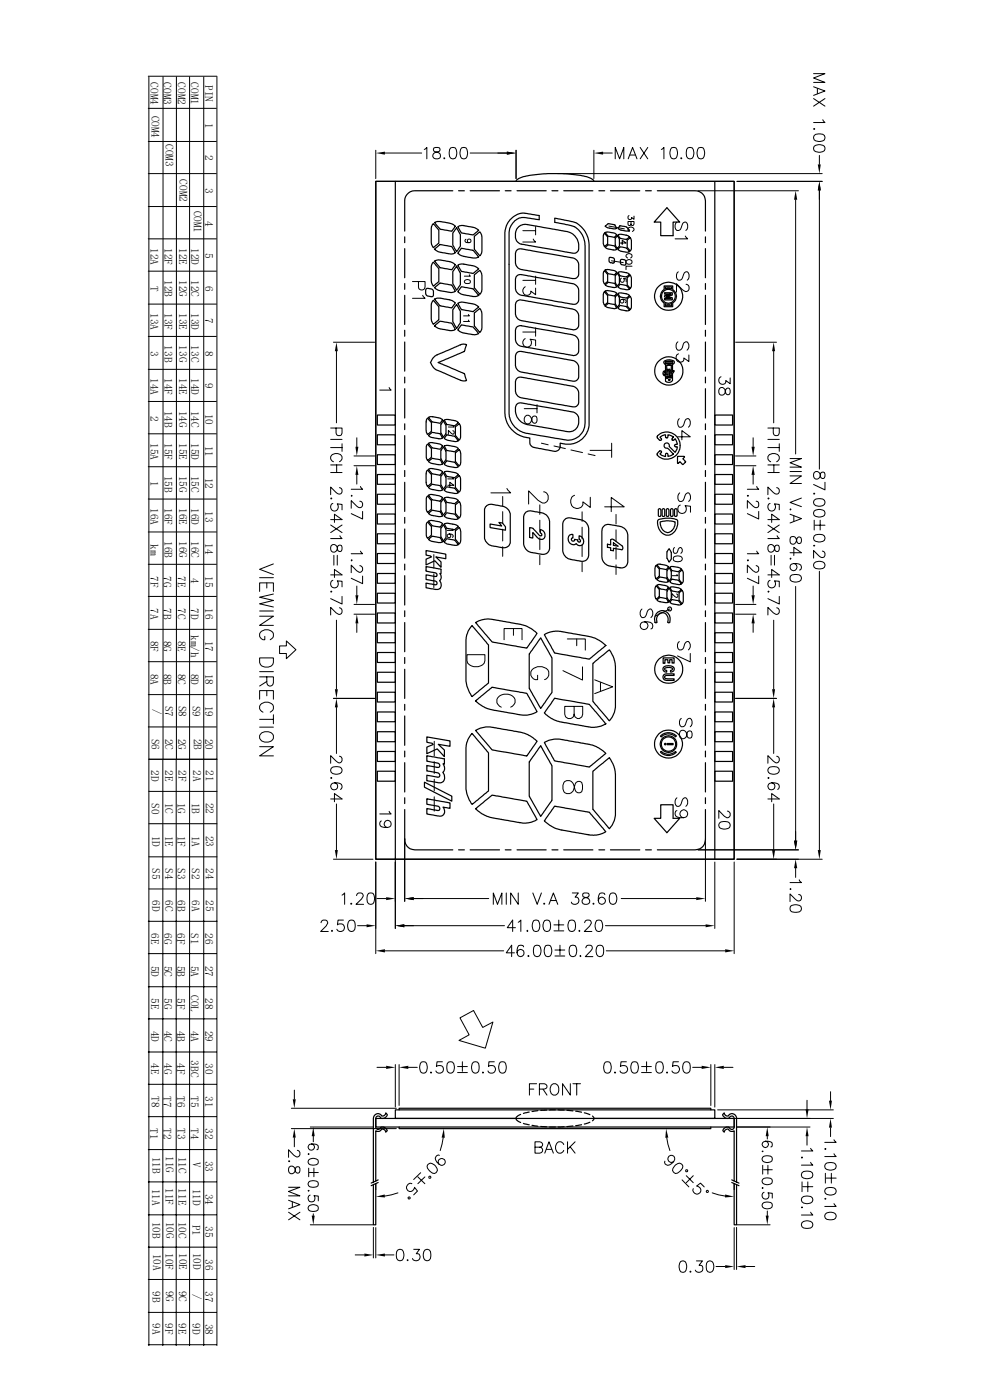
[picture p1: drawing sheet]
<svg xmlns="http://www.w3.org/2000/svg" width="210mm" height="297mm" viewBox="0 0 210 297" stroke-linecap="round" stroke-linejoin="round" font-family="sans-serif">
<defs><g id="words">
<g font-size="2.4">
<text x="31.9" y="17.5" transform="rotate(90 31.9 17.5)">COM4</text>
<text x="34.7" y="17.5" transform="rotate(90 34.7 17.5)">COM3</text>
<text x="37.7" y="17.5" transform="rotate(90 37.7 17.5)">COM2</text>
<text x="40.5" y="17.5" transform="rotate(90 40.5 17.5)">COM1</text>
<text x="43.5" y="18.1" transform="rotate(90 43.5 18.1)">PIN</text>
<text x="32.1" y="24.5" transform="rotate(90 32.1 24.5)">COM4</text>
<text x="43.5" y="26.1" transform="rotate(90 43.5 26.1)">1</text>
<text x="35.1" y="30.6" transform="rotate(90 35.1 30.6)">COM3</text>
<text x="43.5" y="33" transform="rotate(90 43.5 33)">2</text>
<text x="38.1" y="38.1" transform="rotate(90 38.1 38.1)">COM2</text>
<text x="43.5" y="40" transform="rotate(90 43.5 40)">3</text>
<text x="41.1" y="44.7" transform="rotate(90 41.1 44.7)">COM1</text>
<text x="43.5" y="46.8" transform="rotate(90 43.5 46.8)">4</text>
<text x="31.9" y="52.6" transform="rotate(90 31.9 52.6)">12A</text>
<text x="34.9" y="52.6" transform="rotate(90 34.9 52.6)">12F</text>
<text x="38" y="52.6" transform="rotate(90 38 52.6)">12E</text>
<text x="40.6" y="52.6" transform="rotate(90 40.6 52.6)">12D</text>
<text x="43.5" y="53.6" transform="rotate(90 43.5 53.6)">5</text>
<text x="34.9" y="59.4" transform="rotate(90 34.9 59.4)">12B</text>
<text x="38" y="59.4" transform="rotate(90 38 59.4)">12G</text>
<text x="40.6" y="59.4" transform="rotate(90 40.6 59.4)">12C</text>
<text x="31.9" y="60.7" transform="rotate(90 31.9 60.7)">T</text>
<text x="43.5" y="60.7" transform="rotate(90 43.5 60.7)">6</text>
<text x="31.9" y="66.5" transform="rotate(90 31.9 66.5)">13A</text>
<text x="34.9" y="66.5" transform="rotate(90 34.9 66.5)">13F</text>
<text x="38" y="66.5" transform="rotate(90 38 66.5)">13E</text>
<text x="40.6" y="66.5" transform="rotate(90 40.6 66.5)">13D</text>
<text x="43.5" y="67.5" transform="rotate(90 43.5 67.5)">7</text>
<text x="31.9" y="74.5" transform="rotate(90 31.9 74.5)">3</text>
<text x="34.9" y="73.3" transform="rotate(90 34.9 73.3)">13B</text>
<text x="38" y="73.3" transform="rotate(90 38 73.3)">13G</text>
<text x="40.6" y="73.3" transform="rotate(90 40.6 73.3)">13C</text>
<text x="43.5" y="74.5" transform="rotate(90 43.5 74.5)">8</text>
<text x="31.9" y="80.3" transform="rotate(90 31.9 80.3)">14A</text>
<text x="34.9" y="80.3" transform="rotate(90 34.9 80.3)">14F</text>
<text x="38" y="80.3" transform="rotate(90 38 80.3)">14E</text>
<text x="40.6" y="80.3" transform="rotate(90 40.6 80.3)">14D</text>
<text x="43.5" y="81.3" transform="rotate(90 43.5 81.3)">9</text>
<text x="31.9" y="88.3" transform="rotate(90 31.9 88.3)">2</text>
<text x="34.9" y="87.1" transform="rotate(90 34.9 87.1)">14B</text>
<text x="38" y="87.1" transform="rotate(90 38 87.1)">14G</text>
<text x="40.6" y="87.1" transform="rotate(90 40.6 87.1)">14C</text>
<text x="43.5" y="87.7" transform="rotate(90 43.5 87.7)">10</text>
<text x="31.9" y="94" transform="rotate(90 31.9 94)">15A</text>
<text x="34.9" y="94" transform="rotate(90 34.9 94)">15F</text>
<text x="38" y="94" transform="rotate(90 38 94)">15E</text>
<text x="40.6" y="94" transform="rotate(90 40.6 94)">15D</text>
<text x="43.5" y="94.6" transform="rotate(90 43.5 94.6)">11</text>
<text x="34.9" y="101" transform="rotate(90 34.9 101)">15B</text>
<text x="38" y="101" transform="rotate(90 38 101)">15G</text>
<text x="40.6" y="101" transform="rotate(90 40.6 101)">15C</text>
<text x="43.5" y="101.4" transform="rotate(90 43.5 101.4)">12</text>
<text x="31.9" y="102.1" transform="rotate(90 31.9 102.1)">1</text>
<text x="31.9" y="107.8" transform="rotate(90 31.9 107.8)">16A</text>
<text x="34.9" y="107.8" transform="rotate(90 34.9 107.8)">16F</text>
<text x="38" y="107.8" transform="rotate(90 38 107.8)">16E</text>
<text x="40.6" y="107.8" transform="rotate(90 40.6 107.8)">16D</text>
<text x="43.5" y="108.4" transform="rotate(90 43.5 108.4)">13</text>
<text x="31.9" y="115.4" transform="rotate(90 31.9 115.4)">km</text>
<text x="34.9" y="114.8" transform="rotate(90 34.9 114.8)">16B</text>
<text x="38" y="114.8" transform="rotate(90 38 114.8)">16G</text>
<text x="40.6" y="114.8" transform="rotate(90 40.6 114.8)">16C</text>
<text x="43.5" y="115.2" transform="rotate(90 43.5 115.2)">14</text>
<text x="31.9" y="122.2" transform="rotate(90 31.9 122.2)">7F</text>
<text x="34.7" y="122.2" transform="rotate(90 34.7 122.2)">7G</text>
<text x="37.7" y="122.2" transform="rotate(90 37.7 122.2)">7E</text>
<text x="40.5" y="122.7" transform="rotate(90 40.5 122.7)">4</text>
<text x="43.5" y="122.2" transform="rotate(90 43.5 122.2)">15</text>
<text x="31.9" y="129.1" transform="rotate(90 31.9 129.1)">7A</text>
<text x="34.7" y="129.1" transform="rotate(90 34.7 129.1)">7B</text>
<text x="37.7" y="129.1" transform="rotate(90 37.7 129.1)">7C</text>
<text x="40.5" y="129.1" transform="rotate(90 40.5 129.1)">7D</text>
<text x="43.5" y="129.1" transform="rotate(90 43.5 129.1)">16</text>
<text x="31.9" y="135.9" transform="rotate(90 31.9 135.9)">8F</text>
<text x="34.7" y="135.9" transform="rotate(90 34.7 135.9)">8G</text>
<text x="37.7" y="135.9" transform="rotate(90 37.7 135.9)">8E</text>
<text x="40.5" y="134.7" transform="rotate(90 40.5 134.7)">km/h</text>
<text x="43.5" y="135.9" transform="rotate(90 43.5 135.9)">17</text>
<text x="31.9" y="142.9" transform="rotate(90 31.9 142.9)">8A</text>
<text x="34.7" y="142.9" transform="rotate(90 34.7 142.9)">8B</text>
<text x="37.7" y="142.9" transform="rotate(90 37.7 142.9)">8C</text>
<text x="40.5" y="142.9" transform="rotate(90 40.5 142.9)">8D</text>
<text x="43.5" y="142.9" transform="rotate(90 43.5 142.9)">18</text>
<text x="35" y="149.7" transform="rotate(90 35 149.7)">S7</text>
<text x="37.8" y="149.7" transform="rotate(90 37.8 149.7)">S8</text>
<text x="40.8" y="149.7" transform="rotate(90 40.8 149.7)">S9</text>
<text x="43.5" y="149.7" transform="rotate(90 43.5 149.7)">19</text>
<text x="32.5" y="150.4" transform="rotate(90 32.5 150.4)">/</text>
<text x="32.1" y="156.8" transform="rotate(90 32.1 156.8)">S6</text>
<text x="35" y="156.8" transform="rotate(90 35 156.8)">2C</text>
<text x="37.8" y="156.8" transform="rotate(90 37.8 156.8)">2G</text>
<text x="41.1" y="156.8" transform="rotate(90 41.1 156.8)">2B</text>
<text x="43.5" y="156.8" transform="rotate(90 43.5 156.8)">20</text>
<text x="32.1" y="163.4" transform="rotate(90 32.1 163.4)">2D</text>
<text x="35.1" y="163.4" transform="rotate(90 35.1 163.4)">2E</text>
<text x="37.9" y="163.4" transform="rotate(90 37.9 163.4)">2F</text>
<text x="41" y="163.4" transform="rotate(90 41 163.4)">2A</text>
<text x="43.6" y="163.4" transform="rotate(90 43.6 163.4)">21</text>
<text x="32.1" y="170.4" transform="rotate(90 32.1 170.4)">S0</text>
<text x="35" y="170.3" transform="rotate(90 35 170.3)">1C</text>
<text x="37.7" y="170.3" transform="rotate(90 37.7 170.3)">1G</text>
<text x="40.7" y="170.3" transform="rotate(90 40.7 170.3)">1B</text>
<text x="43.6" y="170.3" transform="rotate(90 43.6 170.3)">22</text>
<text x="32.3" y="177.3" transform="rotate(90 32.3 177.3)">1D</text>
<text x="35" y="177.3" transform="rotate(90 35 177.3)">1E</text>
<text x="37.7" y="177.3" transform="rotate(90 37.7 177.3)">1F</text>
<text x="40.7" y="177.3" transform="rotate(90 40.7 177.3)">1A</text>
<text x="43.6" y="177.3" transform="rotate(90 43.6 177.3)">23</text>
<text x="32.3" y="184.1" transform="rotate(90 32.3 184.1)">S5</text>
<text x="35" y="184.2" transform="rotate(90 35 184.2)">S4</text>
<text x="37.7" y="184.2" transform="rotate(90 37.7 184.2)">S3</text>
<text x="40.7" y="184.2" transform="rotate(90 40.7 184.2)">S2</text>
<text x="43.6" y="184.1" transform="rotate(90 43.6 184.1)">24</text>
<text x="32.3" y="191" transform="rotate(90 32.3 191)">6D</text>
<text x="35" y="191" transform="rotate(90 35 191)">6C</text>
<text x="37.7" y="191" transform="rotate(90 37.7 191)">6B</text>
<text x="40.7" y="191" transform="rotate(90 40.7 191)">6A</text>
<text x="43.6" y="191" transform="rotate(90 43.6 191)">25</text>
<text x="32.1" y="198" transform="rotate(90 32.1 198)">6E</text>
<text x="34.8" y="198" transform="rotate(90 34.8 198)">6G</text>
<text x="37.6" y="198" transform="rotate(90 37.6 198)">6F</text>
<text x="40.5" y="198" transform="rotate(90 40.5 198)">S1</text>
<text x="43.5" y="198" transform="rotate(90 43.5 198)">26</text>
<text x="32.1" y="204.8" transform="rotate(90 32.1 204.8)">5D</text>
<text x="34.8" y="204.8" transform="rotate(90 34.8 204.8)">5C</text>
<text x="37.6" y="204.8" transform="rotate(90 37.6 204.8)">5B</text>
<text x="40.5" y="204.8" transform="rotate(90 40.5 204.8)">5A</text>
<text x="43.5" y="204.8" transform="rotate(90 43.5 204.8)">27</text>
<text x="32.1" y="211.7" transform="rotate(90 32.1 211.7)">5E</text>
<text x="34.8" y="211.7" transform="rotate(90 34.8 211.7)">5G</text>
<text x="37.6" y="211.7" transform="rotate(90 37.6 211.7)">5F</text>
<text x="40.5" y="211.1" transform="rotate(90 40.5 211.1)">COL</text>
<text x="43.5" y="211.7" transform="rotate(90 43.5 211.7)">28</text>
<text x="32.1" y="218.7" transform="rotate(90 32.1 218.7)">4D</text>
<text x="34.8" y="218.7" transform="rotate(90 34.8 218.7)">4C</text>
<text x="37.6" y="218.7" transform="rotate(90 37.6 218.7)">4B</text>
<text x="40.5" y="218.7" transform="rotate(90 40.5 218.7)">4A</text>
<text x="43.5" y="218.7" transform="rotate(90 43.5 218.7)">29</text>
<text x="32.1" y="225.6" transform="rotate(90 32.1 225.6)">4E</text>
<text x="34.8" y="225.6" transform="rotate(90 34.8 225.6)">4G</text>
<text x="37.6" y="225.6" transform="rotate(90 37.6 225.6)">4F</text>
<text x="40.5" y="225" transform="rotate(90 40.5 225)">3BC</text>
<text x="43.5" y="225.6" transform="rotate(90 43.5 225.6)">30</text>
<text x="32.2" y="232.5" transform="rotate(90 32.2 232.5)">T8</text>
<text x="34.7" y="232.5" transform="rotate(90 34.7 232.5)">T7</text>
<text x="37.6" y="232.5" transform="rotate(90 37.6 232.5)">T6</text>
<text x="40.5" y="232.5" transform="rotate(90 40.5 232.5)">T5</text>
<text x="43.5" y="232.5" transform="rotate(90 43.5 232.5)">31</text>
<text x="31.9" y="239.4" transform="rotate(90 31.9 239.4)">T1</text>
<text x="34.7" y="239.4" transform="rotate(90 34.7 239.4)">T2</text>
<text x="37.7" y="239.4" transform="rotate(90 37.7 239.4)">T3</text>
<text x="40.5" y="239.4" transform="rotate(90 40.5 239.4)">T4</text>
<text x="43.5" y="239.4" transform="rotate(90 43.5 239.4)">32</text>
<text x="32.3" y="245.4" transform="rotate(90 32.3 245.4)">11B</text>
<text x="35.2" y="245.2" transform="rotate(90 35.2 245.2)">11G</text>
<text x="37.9" y="245.4" transform="rotate(90 37.9 245.4)">11C</text>
<text x="40.9" y="246.5" transform="rotate(90 40.9 246.5)">V</text>
<text x="43.5" y="246.3" transform="rotate(90 43.5 246.3)">33</text>
<text x="32.3" y="252.2" transform="rotate(90 32.3 252.2)">11A</text>
<text x="35.1" y="252.1" transform="rotate(90 35.1 252.1)">11F</text>
<text x="37.8" y="252.1" transform="rotate(90 37.8 252.1)">11E</text>
<text x="40.9" y="252.2" transform="rotate(90 40.9 252.2)">11D</text>
<text x="43.5" y="253.3" transform="rotate(90 43.5 253.3)">34</text>
<text x="32.4" y="259.2" transform="rotate(90 32.4 259.2)">10B</text>
<text x="35.3" y="259.2" transform="rotate(90 35.3 259.2)">10G</text>
<text x="37.8" y="259.2" transform="rotate(90 37.8 259.2)">10C</text>
<text x="40.8" y="259.8" transform="rotate(90 40.8 259.8)">P1</text>
<text x="43.5" y="260.1" transform="rotate(90 43.5 260.1)">35</text>
<text x="32.5" y="265.9" transform="rotate(90 32.5 265.9)">10A</text>
<text x="35.1" y="265.8" transform="rotate(90 35.1 265.8)">10F</text>
<text x="38" y="265.8" transform="rotate(90 38 265.8)">10E</text>
<text x="41" y="265.8" transform="rotate(90 41 265.8)">10D</text>
<text x="43.5" y="267.1" transform="rotate(90 43.5 267.1)">36</text>
<text x="32.4" y="273.9" transform="rotate(90 32.4 273.9)">9B</text>
<text x="35.2" y="273.9" transform="rotate(90 35.2 273.9)">9G</text>
<text x="37.9" y="273.9" transform="rotate(90 37.9 273.9)">9C</text>
<text x="41" y="274.5" transform="rotate(90 41 274.5)">/</text>
<text x="43.5" y="274" transform="rotate(90 43.5 274)">37</text>
<text x="32.4" y="280.8" transform="rotate(90 32.4 280.8)">9A</text>
<text x="35" y="280.7" transform="rotate(90 35 280.7)">9F</text>
<text x="37.8" y="280.7" transform="rotate(90 37.8 280.7)">9E</text>
<text x="40.8" y="280.7" transform="rotate(90 40.8 280.7)">9D</text>
<text x="43.5" y="280.9" transform="rotate(90 43.5 280.9)">38</text>
</g>
</g></defs>
<g fill="none" stroke="#000" stroke-width=".21">
<path d="M31.5 16.2h14.5M31.6 16.3v144.8h14.4v124.4M34.6 16.3v144.8M37.4 16.3v144.8M40.2 16.3v269.2M43.2 16.3v269.2M46 16.3v144.8h-14.4v124.4M172.6 15.6h2.4l-2.4 1 2.4 .9h-2.4M172.6 18.4l2.4 .9-2.4 .9M173.4 18.8v1.1M31.5 36.8h14.4M31.5 23h14.4"/>
<path d="M31.5 30h14.4M79.7 31.9v6M81.7 32.5h7.8M90 31.7l.6-.4v2.4M92.1 31.4l-.2 .4 .4 .4a1.02 1.02 0 0 1 1.1 1 .84 .84 0 0 1-.9 .5 .84 .84 0 0 1-.7-.8 1.36 1.36 0 0 1 1.4-.8l.1-.5a.97 .97 0 0 0-1.2-.2zM94.2 33.4v.3l.2-.1M95.6 31.4a.85 .85 0 0 1 1.2 .3 2.01 2.01 0 0 1-.2 1.9 .8 .8 0 0 1-1.2-.4 2.21 2.21 0 0 1 .2-1.8zM97.9 31.4a.83 .83 0 0 1 1.2 .3 2.01 2.01 0 0 1-.3 1.9 .75 .75 0 0 1-1.1-.4 2.01 2.01 0 0 1 .2-1.8zM99.7 32.5h7.8M109.5 31.9v6M118.3 36.8h56.1M126 31.9v6"/>
<path d="M127.9 32.5h2M130.5 33.7v-2.4l.9 2.4 .9-2.4v2.4M133.3 33.7l.9-2.4 .9 2.4M133.6 32.9h1.1M135.8 31.3l1.6 2.4M137.4 31.3l-1.6 2.4M140.3 31.7l.5-.4v2.4M142.5 31.4a.83 .83 0 0 1 1.1 .3 2.01 2.01 0 0 1-.2 1.9 .75 .75 0 0 1-1.2-.4 2.01 2.01 0 0 1 .3-1.8zM144.5 33.4l-.1 .2 .1 .1 .2-.1M145.9 31.4a.85 .85 0 0 1 1.2 .3 2.01 2.01 0 0 1-.2 1.9 .8 .8 0 0 1-1.2-.4 2.21 2.21 0 0 1 .2-1.8zM148.2 31.4a.83 .83 0 0 1 1.2 .3 2.01 2.01 0 0 1-.3 1.9 .75 .75 0 0 1-1.1-.4 2.01 2.01 0 0 1 .2-1.8zM156.3 38.5h18.1"/>
<path d="M172.6 20.9l2.4 1.6M172.7 28.7a1.86 1.86 0 0 1 2.2 0 .77 .77 0 0 1-.4 1.2 1.94 1.94 0 0 1-1.8-.2l-.1-.4zM172.7 31a1.86 1.86 0 0 1 2.2 0 .75 .75 0 0 1-.4 1.2 1.94 1.94 0 0 1-1.8-.2l-.1-.4zM172.8 27.3h-.2l.1 .2M173.8 33v1.9M174.5 25.4l.5 .6h-2.4M175 20.9l-2.4 1.6M31.5 43.8h14.4M31.5 50.7h14.4M31.5 57.5h14.4M87.5 59.7h2.7v1.2a.7 .7 0 0 1-.7 .6 .7 .7 0 0 1-.7-.6v-1.2M98.6 59.5a.62 .62 0 0 1 .8-.2 .62 .62 0 0 1 .3 .7l-.5 .2a.53 .53 0 0 1-.7-.5z"/>
<path d="M98.8 50.8h-.1a.37 .37 0 0 0 .2 .6l.6 .1a.38 .38 0 0 1-.3-.6 .38 .38 0 0 1 .6-.1 .38 .38 0 0 1-.1 .6l-.2 .1M99.6 58.3l.2 .3h-1.3M110.9 48.9h2.7M110.9 59.5h2.7M113.1 50.7l.5 .7h-2.7M113.6 48v1.8M113.6 58.6v1.7M129.2 48l3.3 .6M129.7 55.3l2.5 .4M131.6 51.6h1.2l-.8-.6v.9M131.8 59a.46 .46 0 0 0-.2 .7 .46 .46 0 0 0 .7 .1 .46 .46 0 0 0 0-.7h.5v.7M133 55.2a.59 .59 0 0 1 .9-.1 .59 .59 0 0 1 0 .9 .59 .59 0 0 1-.9-.1l-.2-.2z"/>
<path d="M133.1 54.7a.48 .48 0 0 1-.3-.5 .48 .48 0 0 1 .5-.4h.3a.48 .48 0 0 1 .5 .4 .48 .48 0 0 1-.3 .5M133.4 45.7a.44 .44 0 0 0-.1 .7 .44 .44 0 0 0 .7 0v-.3l.5 .4v-.7M133.5 49.1a.48 .48 0 0 1-.3-.5 .48 .48 0 0 1 .5-.4h.3a.48 .48 0 0 1 .5 .4 .48 .48 0 0 1-.3 .5M133.9 47l.1 .8h.4l.1-.3v-.5h-1.3l.2 .8h.3l.2-.3M134.1 56.5h-1.3v.7M143.6 47.1a1.17 1.17 0 0 0 0 1.8 .72 .72 0 0 0 .9-.5l.2-.8a.57 .57 0 0 1 .5-.4 .57 .57 0 0 1 .6 .2 1.23 1.23 0 0 1-.3 1.5M143.9 57.7a1.17 1.17 0 0 0 0 1.7 .72 .72 0 0 0 .9-.5l.2-.7a.57 .57 0 0 1 .5-.5 .57 .57 0 0 1 .6 .2 1.23 1.23 0 0 1-.3 1.5M145.4 50.1l.5 .6h-2.7M148.1 40.5h21.3M168.8 42.4v53.9M173.8 40.4v59.1M31.5 64.5h14.4"/>
<path d="M31.5 71.4h14.4M31.5 78.4h14.4M70.7 72.6h8.8M71.4 74.5v15.2M89.7 62.7l.5 .6h-2.7M99.4 66.7l.2 .3h-1.3M99.4 67.9l.2 .3h-1.3M110.9 70.4h2.7M111.4 60.8a.93 .93 0 0 0-.3 1.5 .93 .93 0 0 0 1.5-.2v-.3l1 .7v-1.4M111.4 71.8a.96 .96 0 0 0-.4 1.4 .96 .96 0 0 0 1.5 .2 .96 .96 0 0 0-.1-1.4l1.2 .1v1.3M113.6 69.6v1.7M132 63.5l-.3 .1a.4 .4 0 0 0 .1 .6 .4 .4 0 0 0 .6-.2 .4 .4 0 0 0-.4-.5 .65 .65 0 0 1 .8 .5l-.2 .2"/>
<path d="M143.8 72.5a1.17 1.17 0 0 0 0 1.8 .81 .81 0 0 0 .9-.5l.2-.8a.59 .59 0 0 1 1.1-.2 1.16 1.16 0 0 1-.2 1.5M143.9 75.1a.91 .91 0 0 0-.3 1.4 .91 .91 0 0 0 1.5-.2v-.4l1 .8v-1.4M145.5 60.3l.6 .3 .1 .7a.65 .65 0 0 1-1 .4l-1.7-1.5v1.8M153 79.9a.82 .82 0 0 0-.4 1.3 .82 .82 0 0 0 1.4-.1v-.4l.9 .7v-1.2M156 72.6h8.7M164.1 74.5v15.2M31.5 85.2h14.4M31.5 92h14.4M31.5 99h14.4M70.1 93.2h2.5M70.1 95h2.5M70.1 98.6h2.5"/>
<path d="M70.1 90.8h2.5l-.2 1.4a.65 .65 0 0 1-.7 .2 .65 .65 0 0 1-.4-.5v-1.1M70.7 98a.89 .89 0 0 1-.6-1.1 .89 .89 0 0 1 1-.7 1 1 0 0 1 1.2 .3 1 1 0 0 1-.1 1.3l-.2 .2M71.4 98.6v1.6M72.6 94.1v1.7M75.1 96.7h4.4M75.1 98.8h4.4M75.7 92.9v1.9M82.5 82.2l.5 .6h-2.4M96.1 91.4l.3 .2-.1 .4-.2 .1-1-.8v.9M96.1 90.3l.3 .3h-1.3M111.2 86.7h2.7M111.4 88.4a.78 .78 0 0 1 .9-.3 .78 .78 0 0 1 .5 .8l.2 .7 .5 .2a.9 .9 0 0 0 0-1.5l-.5 .1-.1 .2a1.17 1.17 0 0 1-1.1 1.3 1 1 0 0 1-.4-1.5z"/>
<path d="M113.9 85.9v1.7M114.9 94l1.4 .4M117.5 94.6l2.4 .6M121.1 95.5l2.5 .5M124.8 96.3l1.4 .3M125.2 95.5h4.6M129.8 94v3M143.8 92.7h2.6l-1.7-1.3v1.9M144.1 88.8a1.31 1.31 0 0 0 0 1.8 .84 .84 0 0 0 .9-.5l.3-.8a.57 .57 0 0 1 .4-.4 .57 .57 0 0 1 .6 .2 1.3 1.3 0 0 1-.2 1.5M152.6 82.5a.69 .69 0 0 1 .8-.3 .69 .69 0 0 1 .4 .7l.2 .5a.48 .48 0 0 0 .8 .2 .91 .91 0 0 0-.2-1.3h-.3a1.26 1.26 0 0 0-.5 1.2 .67 .67 0 0 1-.8 .3 .67 .67 0 0 1-.5-.5zM156 96.7h4.4M156 98.8h4.4"/>
<path d="M159.8 92.9v1.9M162.9 93.2h2.4M162.9 95h2.4M162.9 98.6h2.4M162.9 90.8h2.4l-.1 1.4a.65 .65 0 0 1-.7 .2 .65 .65 0 0 1-.5-.5v-1.1M163.5 98a.89 .89 0 0 1-.6-1.1 .89 .89 0 0 1 .9-.7 1 1 0 0 1 1.3 .3 1 1 0 0 1-.1 1.3l-.2 .2M164.2 98.6v1.6M165.3 94.1v1.7M167.6 97.3h2.4l-2.4 .9 2.4 .9h-2.4M31.5 105.9h14.4M31.5 112.9h14.4M31.5 119.7h14.4"/>
<path d="M58 119.6l-2.9 1.2 2.9 1.1M70.1 110.2h2.5l-1.6-1.1v1.7M70.1 100.2h2.5M70.1 111.4l2.5 1.6M70.3 115.7a.74 .74 0 0 1 .8-.1 .74 .74 0 0 1 .4 .6l.1 .5a.49 .49 0 0 0 .8 .2 .84 .84 0 0 0-.2-1.2h-.4l-.2 .3a.84 .84 0 0 1-.3 1 .84 .84 0 0 1-1-.1l-.2-.4zM70.4 105.7l-.1-.1-.2 .1 .2 .2M70.6 106.8a.86 .86 0 0 0-.4 1.2 .86 .86 0 0 0 1.3 .3 .86 .86 0 0 0 .1-1.3l-.1-.1 1.1 .1v1.2M70.8 117.8v2.1M71.5 117.8v2.1M72 103.5l.4 .2a.79 .79 0 0 1-.1 1 .85 .85 0 0 1-1-.2l-1.2-1.2v1.6M72.1 113.7l.5 .6h-2.5M72.6 111.4l-2.5 1.6"/>
<path d="M74.7 105.2l-.1-.1v.2M74.7 118.9l-.1-.2v.3M75.7 100.8v1.9M76.3 106.3l.4 .1a.73 .73 0 0 1-.2 1.3l-.9-.3-1.1-1.2v1.6M76.5 103.2l.4 .6h-2.4M76.5 116.9l.4 .6h-2.4M76.9 108.5v1.6l-2.4-1.1M92 117.6v2.9M95 103h1.3l-.9-.7v1M95.3 113.3l-.4 .2a.38 .38 0 0 0 .2 .6 .38 .38 0 0 0 .5-.4l-.3-.4a.64 .64 0 0 1 .8 .5l-.1 .2M95.9 112.2l.2 .3h-1.2M96 101.3l.3 .3h-1.3"/>
<path d="M106.6 105.3v2M106.6 108.5v2.5M106.6 112.3v2.5M106.6 116v2M107.5 103.6l.8 1h-4.2M114.5 107.1v2M114.5 110.4v2.5M114.5 114.1v2.5M114.5 117.8v2M115.3 104.4a1.03 1.03 0 0 1 1 .8v.7a1 1 0 0 1-1.6 .6l-.6-.4-2-2v2.8M121.9 105.1a1.42 1.42 0 0 0-.6 2.2 1.42 1.42 0 0 0 2.4-.2v-.6l1.5 1.2v-2.2M123.5 108.6v2"/>
<path d="M123.5 111.8v2.5M123.5 115.6v2.5M123.5 119.3v2M128.3 107.5h4.1l-2.7-2v3M130.7 109.1v2.1M130.7 112.4v2.5M130.7 116.1v2.5M130.7 119.8v2.1M142.9 118.2a1.29 1.29 0 0 1 1.8 .2v.2a1.25 1.25 0 0 1-1.8 .3zM143.1 116.2a.67 .67 0 0 0-.3 .7 .67 .67 0 0 0 .6 .5l.2-.2 .4-.9 .4-.1a.75 .75 0 0 1 0 1.2M144.2 104.6a1.23 1.23 0 0 0 0 1.8 .72 .72 0 0 0 .9-.5 1.45 1.45 0 0 1 .7-1.3h.3a1.23 1.23 0 0 1 0 1.8M144.3 107.1a.94 .94 0 0 0-.4 1.4 .94 .94 0 0 0 1.5 .2 .94 .94 0 0 0-.1-1.4l1.2 .1v1.3"/>
<path d="M158.8 105.2l-.1-.1-.2 .1 .2 .1M158.8 118.9l-.1-.2-.2 .2 .2 .1M159.8 100.8v1.9M160.4 106.3l.3 .1a.77 .77 0 0 1-.2 1.3l-.4-.1-1.6-1.4v1.6M160.5 103.2l.5 .6h-2.5M160.5 116.9l.5 .6h-2.5M161 108.5v1.6l-2.5-1.1M162.9 110.2h2.4l-1.6-1.1v1.7M162.9 100.2h2.4M162.9 111.4l2.4 1.6M163 115.7a.74 .74 0 0 1 .8-.1 .74 .74 0 0 1 .5 .6l.1 .5a.49 .49 0 0 0 .8 .2 .84 .84 0 0 0-.2-1.2h-.5l-.1 .3a.84 .84 0 0 1-.4 1 .84 .84 0 0 1-1-.1l-.1-.4zM163.2 105.7l-.2-.1-.1 .1 .1 .2"/>
<path d="M163.4 106.8a.86 .86 0 0 0-.4 1.2 .86 .86 0 0 0 1.2 .3 .86 .86 0 0 0 .2-1.3l-.1-.1 1 .1v1.2M163.6 117.8v2.1M164.3 117.8v2.1M164.8 103.5l.4 .2a.79 .79 0 0 1-.1 1 .85 .85 0 0 1-1.1-.2l-1.1-1.2v1.6M164.8 113.7l.5 .6h-2.4M165.3 111.4l-2.4 1.6M167.6 101h2.4l-2.4 1.6h2.4M167.6 109.1l2.4 .9-2.4 1M167.6 117.3h2.4l-1.6-1.2v1.8M167.6 100h2.4M167.7 114a.73 .73 0 0 1 .8-.1 .73 .73 0 0 1 .5 .6l.2 .7 .4 .1a.79 .79 0 0 0 0-1.4l-.4 .1-.1 .3a1.08 1.08 0 0 1-1.1 1.1l-.2-.1a1.26 1.26 0 0 1-.1-1.3zM167.8 108.1l-.1-.2v.3"/>
<path d="M167.8 118.5l-.1-.1v.3M168.4 109.4v1.2M168.4 119.5a.76 .76 0 0 1 .7 1.1 .76 .76 0 0 1-1.2 .3 .76 .76 0 0 1 0-1.2 2.15 2.15 0 0 1 2 .2 .7 .7 0 0 1-.3 1M170 105.7l-2.4 .9 2.4 .9M172.7 110.4v2M172.7 100.2a.74 .74 0 0 1 .8-.1 .74 .74 0 0 1 .5 .6l.1 .5a.49 .49 0 0 0 .8 .2 .84 .84 0 0 0-.2-1.2h-.5l-.1 .3a.84 .84 0 0 1-.4 1 .84 .84 0 0 1-1-.1l-.1-.4zM172.7 106.1a1.86 1.86 0 0 1 2.2 0 .77 .77 0 0 1-.4 1.2 1.51 1.51 0 0 1-1.9-.6zM172.7 108.4a1.86 1.86 0 0 1 2.2 0 .75 .75 0 0 1-.4 1.2 1.94 1.94 0 0 1-1.8-.3l-.1-.3zM172.7 113.7a1.86 1.86 0 0 1 2.2 0 .77 .77 0 0 1-.4 1.2 1.94 1.94 0 0 1-1.8-.3l-.1-.3zM172.7 119.5a1.47 1.47 0 0 1 2.3 .3v.2a1.05 1.05 0 0 1-1.3 .7l-.6-.1a.77 .77 0 0 1-.4-1.1zM172.8 104.7l-.1-.1-.1 .1 .1 .2M172.8 115.8l-.1-.1-.1 .1 .1 .1"/>
<path d="M172.9 111.4h2.1M174 110.4v2M174.5 116.9l.4 .2a.79 .79 0 0 1-.1 1.1 .85 .85 0 0 1-1.1-.3l-1.1-1.1v1.6M175 102.3v1.6l-2.4-1.1M31.5 126.5h14.4M31.5 133.5h14.4M55.1 139.6h2.9v.9a1.56 1.56 0 0 1-1.5 1.1 1.56 1.56 0 0 1-1.4-1.1zM55.1 125.5v-1.8h2.9v1.8M55.1 130.7h2.9l-2.9 2h2.9M55.1 122.6h2.9M55.1 129.6h2.9M56.2 135v.7a.99 .99 0 0 1-1.1-.8 .99 .99 0 0 1 .7-1.1 1.34 1.34 0 0 1 1.6 0 1.34 1.34 0 0 1 .5 1.5l-.6 .4"/>
<path d="M56.6 123.7v1.1M58 126l-2.9 .7 2.9 .7-2.9 .7 2.9 .7M59.3 137h1.4v-1l2.1 1.8-2.1 1.9v-1.1h-1.4zM70.1 122h2.5l-1.6-1.2v1.7M70.4 125.5l-.1-.1-.2 .1 .2 .1M70.6 123.1a.85 .85 0 0 0-.3 1.2 .85 .85 0 0 0 1.2 .2 .85 .85 0 0 0 0-1.3l1.1 .1v1.2M71.4 131.6v14.6M72 128.9l.3 .2a.79 .79 0 0 1 .1 1 .55 .55 0 0 1-.8 .1l-1.5-1.3v1.6M72.6 126.5v1.6l-2.5-1.1M75.1 130.3h4.4M75.1 128.2h4.4M75.7 124.3v2"/>
<path d="M75.7 132.2v2M76.3 120l.4 .1 .2 .4-.1 .7a.52 .52 0 0 1-.8 .1l-1.5-1.4v1.6M76.9 122.2v1.6l-2.4-1.1M92 121.8v2.9M99.1 138.9h3.8v1.3a2.06 2.06 0 0 1-3.3 .9l-.4-.4-.1-.5zM106.9 135.7v-2.4h3.8v2.4M108.9 133.3v1.5M120.4 135.6h3.8v2.3M122.3 135.6v1.4M136.2 129.2a1.23 1.23 0 0 0 0 1.8 .72 .72 0 0 0 .9-.5 1.45 1.45 0 0 1 .7-1.3h.3a1.23 1.23 0 0 1 0 1.8M136.7 131.9l-.5 .1a.83 .83 0 0 0-.1 1.4 .83 .83 0 0 0 1.3-.4 .83 .83 0 0 0-.7-1.1 1.35 1.35 0 0 1 1.8 .8l-.2 .6-.2 .1M142.1 129.2l-3.1 1.5"/>
<path d="M143.5 126l.3 .2v.4l-.2 .1-.4-.1-.7-.7v.9M143.6 121.9l.2 .2h-1.2M144.1 136.1a1.17 1.17 0 0 0 0 1.8 .81 .81 0 0 0 .9-.5 1.36 1.36 0 0 1 .8-1.3h.3a1.17 1.17 0 0 1 0 1.8M146.4 138.6v1.8l-2.7-1.3M156 130.3h4.4M156 128.2h4.4M159.8 124.3v2M159.8 132.2v2M160.4 120l.3 .1a.81 .81 0 0 1 .2 1.1 .52 .52 0 0 1-.8 .1l-1.6-1.4v1.6M161 122.2v1.6l-2.5-1.1M162.9 122h2.4l-1.6-1.2v1.7M163.2 125.5l-.2-.1-.1 .1 .1 .1"/>
<path d="M163.4 123.1a.85 .85 0 0 0-.4 1.2 .85 .85 0 0 0 1.3 .2 .85 .85 0 0 0 0-1.3l1 .1v1.2M164.1 131.6v14.6M164.8 128.9l.3 .2a.79 .79 0 0 1 .1 1 .55 .55 0 0 1-.8 .1l-1.5-1.3v1.6M165.3 126.5v1.6l-2.4-1.1M167.7 122.2a1.92 1.92 0 0 1 2.2 0 .77 .77 0 0 1-.4 1.2 1.88 1.88 0 0 1-1.8-.3zM168.8 124.4v54M173.8 121.2v59.1M31.5 140.4h14.4M31.5 147.4h14.4M31.5 154.2h14.4M55.1 143.6h2.9v1.3a.7 .7 0 0 1-.7 .7 .7 .7 0 0 1-.7-.7v-1.3M55.1 148.3v-1.8h2.9v1.8"/>
<path d="M55.1 158.4h2.9l-2.9 2h2.9M55.1 142.5h2.9M55.1 152.6h2.9M55.1 154.3h2.9M55.5 155.5a1.76 1.76 0 0 1 2.5 .5 1.4 1.4 0 0 1-.7 1.4 1.4 1.4 0 0 1-1.5-.1 1.02 1.02 0 0 1-.6-1.5zM55.8 151.1a1.01 1.01 0 0 1-.8-1 1.01 1.01 0 0 1 .8-1 1.34 1.34 0 0 1 1.6 0 1.34 1.34 0 0 1 .5 1.6l-.6 .4M56.6 146.5v1.1M56.6 144.6l-1.5 .9M58 151.6v1.9M71.4 150.1v9.8M79.5 148.2h-8.8M92.1 157.3v3.1"/>
<path d="M106.3 150a1.41 1.41 0 0 1-.9-1.6 1.41 1.41 0 0 1 1.5-1.1 1.78 1.78 0 0 1 2.4 1.8l-.6 .7-.4 .2M114 143.3v.9a1.3 1.3 0 0 1-1.4-1 1.3 1.3 0 0 1 .9-1.6 2.13 2.13 0 0 1 2.9 .9 1.35 1.35 0 0 1-.9 1.7M121.8 149.9v1.6a1.01 1.01 0 0 0 1.1 .9l.5-.3 .2-.6v-1.6h-3.8v1.6a1 1 0 0 0 1 1 1 1 0 0 0 1-1M123.6 141.5v2.8l-4.2-2M126.2 144.2l3.8 1.5-3.8 1.5M127.4 144.8v1.8M144.3 155.2a.8 .8 0 0 1 .8-.2 .8 .8 0 0 1 .6 .7l.1 .5a.54 .54 0 0 0 .9 .3 1 1 0 0 0-.3-1.4h-.2a1.47 1.47 0 0 0-.7 1.3 .75 .75 0 0 1-.8 .3 .75 .75 0 0 1-.6-.6zM144.5 152.4a1.17 1.17 0 0 0 0 1.8 .72 .72 0 0 0 .9-.5l.3-.8a.57 .57 0 0 1 .4-.4 .57 .57 0 0 1 .6 .2 1.23 1.23 0 0 1-.3 1.5M164.1 150.1v9.8M164.7 148.2h-8.7M31.6 167.9h14.4M31.6 174.8h14.4"/>
<path d="M34.5 161.1v124.4M37.4 161.1v124.4M70.1 169.5h2.5l-1.6-1.1v1.7M70.3 163a1.86 1.86 0 0 1 2.1 0 .77 .77 0 0 1-.3 1.1 1.51 1.51 0 0 1-2-.6zM70.4 165.1l-.1-.2-.2 .2h.2M71 166.1a.74 .74 0 0 1 .6 1 .74 .74 0 0 1-1.2 .3 .74 .74 0 0 1 .1-1.2 2.11 2.11 0 0 1 1.9 .2 .72 .72 0 0 1-.2 1.1M71.4 170.6v9.7M72 160.4l.4 .3a.79 .79 0 0 1-.1 1l-.2 .1-.5-.1-1.5-1.4v1.6M80.9 174.2a.7 .7 0 0 0-.4 .6 .7 .7 0 0 0 .5 .6l1.2 .2a.76 .76 0 0 1-.7-1.1 .76 .76 0 0 1 1.2-.3 .76 .76 0 0 1-.1 1.2l-.4 .2M82.5 172.1l.5 .6h-2.4M85.9 177.9v13.3M92.1 161.6v2.5"/>
<path d="M92.1 165.3v2.5M92.1 169v3.1M119.6 166a1.24 1.24 0 0 1 1.4-.3 1.24 1.24 0 0 1 .8 1.1l.2 .8a.84 .84 0 0 0 1.4 .4l.2-.6-.2-1.4a.84 .84 0 0 0-1.4 .4l-.2 .8a1.19 1.19 0 0 1-1.1 1.2 1.19 1.19 0 0 1-1.3-1v-.8zM143.6 169.2a1.23 1.23 0 0 0 0 1.9 .72 .72 0 0 0 .9-.5 1.45 1.45 0 0 1 .7-1.4h.3a1.23 1.23 0 0 1 0 1.9M143.6 172a.79 .79 0 0 0-.3 1.1l.4 .3 1.3 .1a.85 .85 0 0 1-.7-1.2 .85 .85 0 0 1 1.3-.3 .85 .85 0 0 1-.1 1.4l-.5 .1M149.6 177.9v13.3M152.6 174.6a1.85 1.85 0 0 1 2.2 0 .77 .77 0 0 1-.4 1.2 1.91 1.91 0 0 1-1.8-.2l-.1-.4zM154.3 172.1l.3 .1 .3 .4-.1 .7a.55 .55 0 0 1-.8 .1l-1.5-1.4v1.6M162.9 169.5h2.4l-1.6-1.1v1.7M163 163a1.86 1.86 0 0 1 2.2 0 .77 .77 0 0 1-.4 1.1 1.51 1.51 0 0 1-1.9-.6zM163.2 165.1l-.2-.2-.1 .2h.1M163.7 166.1a.74 .74 0 0 1 .6 1 .74 .74 0 0 1-1.1 .3 .74 .74 0 0 1 0-1.2 2.11 2.11 0 0 1 2 .2 .72 .72 0 0 1-.2 1.1"/>
<path d="M164.1 170.6v9.7M164.8 160.4l.4 .3a.79 .79 0 0 1-.1 1l-.3 .1-.4-.1-1.5-1.4v1.6M31.5 195.5h14.5M31.6 181.8h14.4M31.6 188.6h14.4M68.1 195.7l.1-.3a.85 .85 0 0 1 1.1-.1 .56 .56 0 0 1 .1 .8l-1.4 1.5h1.6M70.4 197.4l-.1 .1 .1 .1 .1-.1M70.7 182.3h8.4M72.6 189.9l.5-.5v2.5M72.9 195.2h-1.2l-.1 1a.85 .85 0 0 1 1.3 0 .85 .85 0 0 1-.2 1.3 .85 .85 0 0 1-1.2-.4M74.1 195.3a.82 .82 0 0 1 1.2 .4 2.14 2.14 0 0 1-.3 1.8 .77 .77 0 0 1-1.1-.4 1.88 1.88 0 0 1 .2-1.8zM74.5 191.6l-.1 .1 .1 .2 .1-.2"/>
<path d="M75.6 190l.2-.3a.81 .81 0 0 1 1-.2 .53 .53 0 0 1 .1 .8l-1.4 1.6h1.6M75.9 196.4h1.9M78.2 189.5a.82 .82 0 0 1 1.1 .4 1.94 1.94 0 0 1-.2 1.8 .8 .8 0 0 1-1.2-.3 2.21 2.21 0 0 1 .3-1.9zM79.7 182.9v19.4M80 190.6h1.9M83.9 182v15M85.8 196.4h21.2M87.8 190.6h15.9M104.6 191.9v-2.5l.9 2.5 1-2.5v2.5M107.4 189.4v2.5M109.3 196.8h-1.7l1.2-1.6v2.4M109.9 195.7l.6-.5v2.4"/>
<path d="M109.9 189.4v2.5l-1.6-2.5v2.5M111.9 197.4l-.1 .1 .1 .1 .1-.1M113 189.4l1 2.5 .9-2.5M113.2 195.3a.81 .81 0 0 1 1.2 .4 1.94 1.94 0 0 1-.2 1.8 .75 .75 0 0 1-1.2-.4 2.01 2.01 0 0 1 .2-1.8zM115.4 191.6l-.1 .1 .1 .2 .2-.2M115.6 195.3a.82 .82 0 0 1 1.1 .4 2.14 2.14 0 0 1-.2 1.8 .77 .77 0 0 1-1.2-.4 1.88 1.88 0 0 1 .3-1.8zM116.5 191.9l.9-2.5 .9 2.5M116.8 191.1h1.2M117.5 196.2h2.1M117.5 197.5h2.1M118.5 195.2v2.1M120.8 195.3a.86 .86 0 0 1 1.2 .4 2.14 2.14 0 0 1-.2 1.8 .77 .77 0 0 1-1.2-.4 2.01 2.01 0 0 1 .2-1.8z"/>
<path d="M121.4 189.4h1.3l-.7 .9a.82 .82 0 0 1 .7 1.2 .82 .82 0 0 1-1.3 .2l-.2-.3M122.9 197.4v.2l.1-.1M123.7 189.5a.51 .51 0 0 0 .3 .8 1.02 1.02 0 0 1 1.1 1.1 .84 .84 0 0 1-.9 .5 .84 .84 0 0 1-.7-.8 1.36 1.36 0 0 1 1.3-.9l.2-.4a.97 .97 0 0 0-1.3-.3zM124 195.7l.2-.3a.85 .85 0 0 1 1-.1 .56 .56 0 0 1 .1 .8l-1.3 1.5h1.6M125.9 191.6l-.1 .1 .1 .2 .1-.2M126.6 195.3a.81 .81 0 0 1 1.1 .4 1.94 1.94 0 0 1-.2 1.8 .75 .75 0 0 1-1.1-.4 2.01 2.01 0 0 1 .2-1.8zM128.3 189.8a.78 .78 0 0 0-1-.3 1.92 1.92 0 0 0 0 2.2 .76 .76 0 0 0 1.1-.3 .76 .76 0 0 0-.5-1 .76 .76 0 0 0-1 .7M128.4 196.4h21.3M129.6 189.5a.82 .82 0 0 1 1.1 .4 1.51 1.51 0 0 1-.6 2h-.2a1.07 1.07 0 0 1-.7-1.4l.1-.6zM131.8 190.6h15.9M148.1 180.3h21.3M151.6 182.9v14.1"/>
<path d="M155.7 182.9v19.4M156.3 182.3h18.1M167.7 192.3a1.92 1.92 0 0 1 2.2 0 .8 .8 0 0 1-.4 1.2 2.21 2.21 0 0 1-1.8-.3zM167.8 188.6l-.1-.1v.2M168.8 184.2v1.9M169.4 189.8l.4 .1a.73 .73 0 0 1-.3 1.2l-.8-.3-1.1-1.1v1.6M169.5 186.6l.5 .6h-2.4M31.5 202.3h14.4M31.5 209.3h14.4M31.5 216.2h14.4M81.7 201.7h25.1M97.6 215.9l2.9-1.5 1.9 3.6 2.2-1.2-1.6 5.6-5.6-1.7 2.1-1.2z"/>
<path d="M109.1 202.1h-1.7l1.1-1.6v2.4M111.1 200.9a.71 .71 0 0 0-.7-.4 .71 .71 0 0 0-.6 .5 1.43 1.43 0 0 0 .6 1.9 .76 .76 0 0 0 .8-.6 .76 .76 0 0 0-.7-.9 .76 .76 0 0 0-.8 .7M112.1 202.7l-.1 .1 .1 .1 .1-.1M113.5 200.6a.85 .85 0 0 1 1.1 .4 1.88 1.88 0 0 1-.2 1.8 .77 .77 0 0 1-1.2-.3 2.21 2.21 0 0 1 .3-1.9zM115.8 200.6a.83 .83 0 0 1 1.1 .4 2.01 2.01 0 0 1-.2 1.8 .75 .75 0 0 1-1.1-.3 2.01 2.01 0 0 1 .2-1.9zM117.7 201.5h2.1M117.7 202.8h2.1M118.8 200.5v2.1M121.1 200.6a.85 .85 0 0 1 1.1 .4 2.01 2.01 0 0 1-.2 1.8 .8 .8 0 0 1-1.2-.3 2.21 2.21 0 0 1 .3-1.9zM123.1 202.7l-.1 .1 .1 .1 .1-.1M124.3 201.1l.1-.4a.81 .81 0 0 1 1-.1l.2 .1a.78 .78 0 0 1-.3 1.1l-1.1 1.1h1.6M126.8 200.6a.85 .85 0 0 1 1.2 .4 2.21 2.21 0 0 1-.3 1.8 .77 .77 0 0 1-1.1-.3 1.88 1.88 0 0 1 .2-1.9z"/>
<path d="M128.6 201.7h25.2M31.5 223.2h14.4M31.5 230h14.4M31.5 236.9h14.4M61.8 235.1h22.3M61.8 239.4h22.3M62.4 231.3v1.9M65.8 239.1h13.3M80 226.4h1.9M83.9 225.8v9.1M84.7 225.8v8.7M86.6 226.4h1.9"/>
<path d="M89.4 225.3a.83 .83 0 0 1 1.1 .4 2.01 2.01 0 0 1-.2 1.8 .75 .75 0 0 1-1.1-.3 2.01 2.01 0 0 1 .2-1.9zM91.4 227.4l-.1 .1 .1 .2 .2-.2M93.9 225.3h-1.2l-.1 1a.85 .85 0 0 1 1.3 0 .85 .85 0 0 1-.2 1.2 .85 .85 0 0 1-1.2-.3M95.1 225.3a.85 .85 0 0 1 1.2 .4 1.88 1.88 0 0 1-.3 1.8 .77 .77 0 0 1-1.1-.3 2.21 2.21 0 0 1 .2-1.9zM97.1 226.3h2M97.1 227.5h2M98.1 225.3v2M100.4 225.3a.85 .85 0 0 1 1.2 .4 2.21 2.21 0 0 1-.3 1.8 .77 .77 0 0 1-1.1-.3 1.88 1.88 0 0 1 .2-1.9zM102.4 227.4v.3l.2-.2M104.9 225.3h-1.2l-.1 1a.85 .85 0 0 1 1.3 0 .85 .85 0 0 1-.2 1.2 .85 .85 0 0 1-1.2-.3M106.1 225.3a.83 .83 0 0 1 1.2 .4 2.01 2.01 0 0 1-.2 1.8 .75 .75 0 0 1-1.2-.3 2.01 2.01 0 0 1 .2-1.9zM112.3 231.1h.9"/>
<path d="M113.8 229.9h-1.5v2.4M114.4 231.1l1.4-.2a.5 .5 0 0 0 .3-.4 .5 .5 0 0 0-.3-.5l-1.4-.1v2.4M115.2 231.1l.8 1.2M116.9 230.3a1 1 0 0 1 1.3-.2 1 1 0 0 1 .3 1.3 .91 .91 0 0 1-.9 1 .91 .91 0 0 1-.9-1zM121 229.9v2.4l-1.7-2.4v2.4M121.5 229.9h1.6M122.3 229.9v2.4M128.4 225.3a.83 .83 0 0 1 1.1 .4 2.01 2.01 0 0 1-.2 1.8 .75 .75 0 0 1-1.1-.3 2.01 2.01 0 0 1 .2-1.9zM130.5 227.4l-.2 .1 .2 .2 .1-.2M132.9 225.3h-1.2l-.1 1a.87 .87 0 0 1 1.3-.1 .87 .87 0 0 1 0 1.3 .87 .87 0 0 1-1.3-.1l-.1-.2M134.2 225.3a.83 .83 0 0 1 1.1 .4 2.01 2.01 0 0 1-.2 1.8 .75 .75 0 0 1-1.2-.3 2.01 2.01 0 0 1 .3-1.9zM136.1 226.3h2.1"/>
<path d="M136.1 227.5h2.1M137.2 225.3v2M139.4 225.3a.85 .85 0 0 1 1.2 .4 2.01 2.01 0 0 1-.2 1.8 .8 .8 0 0 1-1.2-.3 2.21 2.21 0 0 1 .2-1.9zM141.5 227.4l-.1 .1 .1 .2 .1-.2M143.9 225.3h-1.1l-.1 1a.85 .85 0 0 1 1.2 0 .85 .85 0 0 1-.1 1.2 .85 .85 0 0 1-1.3-.3M145.2 225.3a.85 .85 0 0 1 1.1 .4 2.21 2.21 0 0 1-.2 1.8 .77 .77 0 0 1-1.2-.3 1.88 1.88 0 0 1 .3-1.9zM146.9 226.4h1.9M150.8 225.8v8.7M151.6 225.8v9.1M152.2 235.5h24.6M152.2 237.3h24.6M153.5 226.4h2"/>
<path d="M171.2 233.4v1.9M171.8 239.1h-15.5M176.2 231.6v1.9M176.2 239.2v1.9M31.5 243.9h14.4M31.5 250.7h14.4M31.5 257.7h14.4M61.2 251.9h2.4l-2.4 .9 2.4 .9h-2.4M61.2 254.6l2.4 1-2.4 .9M61.2 257.2l2.4 1.6M61.3 247.6a.74 .74 0 0 1 .8-.2 .74 .74 0 0 1 .5 .7l.1 .4a.49 .49 0 0 0 .8 .3 .84 .84 0 0 0-.2-1.3l-.5 .1-.1 .3a.84 .84 0 0 1-.3 .9 .84 .84 0 0 1-1.1 0l-.1-.4zM61.5 246.3h-.3l.1 .2"/>
<path d="M62 255v1.1M62.4 241.3v2M63.1 244.1l.3 .1 .2 .3v.5a.58 .58 0 0 1-.9 .3l-1.5-1.4v1.6M63.6 257.2l-2.4 1.6M65.5 246.1a1.54 1.54 0 0 1 1.9 0 .71 .71 0 0 1-.3 1 1.45 1.45 0 0 1-1.7-.5zM65.5 250.8a1.71 1.71 0 0 1 1.9 0 .71 .71 0 0 1-.3 1 1.45 1.45 0 0 1-1.7-.5zM65.5 255.9a1.54 1.54 0 0 1 1.9 0 .71 .71 0 0 1-.3 1 1.45 1.45 0 0 1-1.7-.5zM65.5 247.8v1.8M65.6 244.9l-.1-.2-.1 .2h.1M65.6 252.6h-.2l.1 .1M65.7 248.8h1.8M65.8 253.5a.75 .75 0 0 0-.4 1.1 .75 .75 0 0 0 1.2 .2 .75 .75 0 0 0 0-1.1h.9v1.1"/>
<path d="M65.8 259.8h13.3M66.1 242.7a.66 .66 0 0 1 .5 .9 .66 .66 0 0 1-1.1 .2 .66 .66 0 0 1 .2-1 2.16 2.16 0 0 1 1.7 .2 .68 .68 0 0 1-.2 .9M66.5 241v1.2M66.5 257.5v.4M66.6 247.8v1.8M79.7 251.2v1.2M84.4 253.1l-2.7 .6M87.4 251.1a.85 .85 0 0 0-1.2 .6 .85 .85 0 0 0 .8 1.1 .85 .85 0 0 0 .9-.9l.7 .8-.8 .8M88.6 249.7l1.5 1.4M89.2 248.8l-1.4 1.4M90.1 249.7l-1.5 1.4M90.8 247.1l.1-.2a1.29 1.29 0 0 1 1.8 1 .75 .75 0 0 1-.2 .8 .75 .75 0 0 1-.8 .2 2.21 2.21 0 0 1-1.1-1.5z"/>
<path d="M93.2 245.1a.68 .68 0 0 0-.7 .2 .68 .68 0 0 0-.1 .8 1.76 1.76 0 0 0 1.5 1.1 .74 .74 0 0 0 .5-1 .74 .74 0 0 0-1.1-.3 .74 .74 0 0 0-.2 1.1M94 241.3l-.6 2.8M113.5 243.4l1.4-.1a.54 .54 0 0 0 0-.9l-1.4-.2v2.4h1a.64 .64 0 0 0 .6-.6 .64 .64 0 0 0-.6-.6M115.6 244.6l.9-2.4 .9 2.4M115.9 243.8h1.2M119.6 242.8a.89 .89 0 0 0-1-.6 .89 .89 0 0 0-.7 1 1.04 1.04 0 0 0 .2 1.1 1.04 1.04 0 0 0 1.1 .2l.4-.4M120.4 242.2v2.4M120.9 243.3l1.1 1.3M122 242.2l-1.6 1.6M141.1 246.3l-.1 .3a.77 .77 0 0 0 1 .5 1.4 1.4 0 0 0 1-1.7 .75 .75 0 0 0-1.1-.1 .75 .75 0 0 0 0 1 .75 .75 0 0 0 1 .1M141.4 241.3l.7 2.8M143.3 247.1l.5-.3a.75 .75 0 0 1 .8 .2 .75 .75 0 0 1 .2 .8 2.21 2.21 0 0 1-1.5 1.2 .81 .81 0 0 1-.6-1.1z"/>
<path d="M144.7 250.3l1.4 1.5M145.6 249.4l1.5 1.5M147.1 249.4l-1.5 1.5M149.4 251.8l-.8-.8-.8 .6a.84 .84 0 0 1 .9 .9 .84 .84 0 0 1-1 .8 .84 .84 0 0 1-.6-1.1M151.1 253.1l2.7 .6M155.7 251.2v1.2M156.3 259.8h7.1M161.8 247.2v1.9M161.8 245.5a1.71 1.71 0 0 1 1.9 0 .73 .73 0 0 1-.3 1 1.11 1.11 0 0 1-1.7-.7zM161.8 250.2a1.71 1.71 0 0 1 1.9 0 .73 .73 0 0 1-.3 1 1.11 1.11 0 0 1-1.7-.7zM161.8 255.3a1.71 1.71 0 0 1 1.9 0 .73 .73 0 0 1-.3 1 1.11 1.11 0 0 1-1.7-.7zM161.9 244.3h-.2h.1"/>
<path d="M161.9 252.1l-.1-.2-.1 .2h.1M162 248.2h1.8M162.1 252.9a.75 .75 0 0 0-.3 1.1 .75 .75 0 0 0 1.1 .2 .75 .75 0 0 0 0-1.1l.9 .1v1M162.4 242.1a.68 .68 0 0 1 .7 .9 .68 .68 0 0 1-1.1 .3 .68 .68 0 0 1 0-1.1 1.89 1.89 0 0 1 1.7 .2 .66 .66 0 0 1-.2 .9M162.8 241v.6M162.8 256.9v1M162.9 247.2v1.9M170.1 250.7v2.1M170.1 248.8a1.85 1.85 0 0 1 2.2 0 .77 .77 0 0 1-.3 1.1 1.91 1.91 0 0 1-1.9-.2l-.1-.4zM170.1 254.1a1.85 1.85 0 0 1 2.2 0 .77 .77 0 0 1-.3 1.1 1.49 1.49 0 0 1-2-.6zM170.1 259.4a1.48 1.48 0 0 1 2.3 .3v.2a1.07 1.07 0 0 1-1.4 .7l-.5-.1a.77 .77 0 0 1-.4-1.1zM170.2 245.6l-.1-.2-.1 .2 .1 .1"/>
<path d="M170.2 256.2l-.1-.2-.1 .2h.1M170.3 251.8h2.1M171.2 241v2M171.4 250.7v2.1M172 243.6l.4 .6h-2.4M172 246.6l.4 .6h-2.4M172 257.2l.4 .6h-2.4M175.1 248.9v2.1M175.1 247a1.86 1.86 0 0 1 2.1 0 .77 .77 0 0 1-.3 1.1 1.94 1.94 0 0 1-1.8-.2l-.1-.4zM175.1 252.3a1.86 1.86 0 0 1 2.1 0 .77 .77 0 0 1-.3 1.1 1.51 1.51 0 0 1-1.9-.6zM175.1 257.6a1.47 1.47 0 0 1 2.3 .3v.2a1.05 1.05 0 0 1-1.4 .7l-.6-.1a.77 .77 0 0 1-.3-1.1zM175.2 243.8l-.1-.2-.1 .2 .1 .1"/>
<path d="M175.2 254.3l-.1-.1-.1 .1 .1 .1M175.3 249.9h2.1M176.4 248.9v2.1M176.9 241.8l.5 .6h-2.4M176.9 244.8l.5 .6h-2.4M176.9 255.4l.5 .5h-2.4M31.5 264.6h14.4M31.5 271.4h14.4M31.5 278.4h14.4M75.4 266.2h1.9M79.2 260.4v6.5M79.7 260.4v6.5"/>
<path d="M81.7 266.2h1.9M84.4 265.2a.77 .77 0 0 1 1.2 .3 1.91 1.91 0 0 1-.3 1.8 .8 .8 0 0 1-1.1-.3 2.09 2.09 0 0 1 .2-1.8zM86.5 267.3h-.1l.1 .2 .1-.2M87.8 265h1.2l-.7 1a.77 .77 0 0 1 .8 .9 .77 .77 0 0 1-1 .6l-.5-.2-.1-.3M90.2 265.2a.77 .77 0 0 1 1.1 .3 2.09 2.09 0 0 1-.2 1.8 .77 .77 0 0 1-1.2-.3 1.79 1.79 0 0 1 .3-1.8zM144.4 267.6a.75 .75 0 0 1 1.1 .4 1.94 1.94 0 0 1-.2 1.8 .75 .75 0 0 1-1.1-.3 1.91 1.91 0 0 1 .2-1.9zM146.5 269.7l-.2 .1 .2 .1 .1-.1M147.7 267.5h1.3l-.7 .9a.77 .77 0 0 1 .8 .9 .77 .77 0 0 1-1 .6l-.4-.1-.2-.3M150.2 267.6a.77 .77 0 0 1 1.1 .4 1.51 1.51 0 0 1-.6 1.9h-.2a1.07 1.07 0 0 1-.7-1.4l.1-.5zM151.9 268.7h1.9M155.7 260.4v8.9M156.3 260.4v8.9"/>
<path d="M158.2 268.7h1.9M31.5 285.3h14.4"/>
<circle cx="86.8" cy="254.1" r=".23"/>
<circle cx="91.2" cy="249.8" r=".24"/>
<circle cx="145.7" cy="248.4" r=".23"/>
<circle cx="150" cy="252.8" r=".23"/>
</g>
<g fill="#000">
<path d="M79.7 32.5l2-.3v.6zM107.5 32.2l2 .3-2 .3zM126 32.5l1.9-.3v.6zM173.5 34.9h.6l-.3 1.9zM168.8 40.5l.3 1.9h-.7zM173.8 38.5l.3 1.9h-.6zM71.4 72.6l.3 1.9h-.7zM164.1 72.6l.3 1.9h-.6zM75.4 94.8h.6l-.3 1.9zM159.4 94.8h.7l-.3 1.9zM75.7 98.8l.3 2h-.6zM159.8 98.8l.3 2h-.7z"/>
<path d="M75.7 130.3l.3 1.9h-.6zM75.4 126.3h.6l-.3 1.9zM159.8 130.3l.3 1.9h-.7zM159.4 126.3h.7l-.3 1.9zM71.4 148.2l.3 1.9h-.7zM71 146.2h.7l-.3 2zM164.1 148.2l.3 1.9h-.6zM163.8 146.2h.6l-.3 2zM168.4 178.4h.7l-.3 1.9zM71 180.3h.7l-.3 2zM77.8 196.1l1.9 .3-1.9 .3zM81.9 190.3l2 .3-2 .4z"/>
<path d="M83.9 196.4l1.9-.3v.6zM85.9 190.6l1.9-.3v.7zM147.7 190.3l1.9 .3-1.9 .4zM149.7 196.1l1.9 .3-1.9 .3zM163.8 180.3h.6l-.3 2zM168.8 182.3l.3 1.9h-.7zM173.5 180.3h.6l-.3 2zM79.7 201.7l2-.3v.7zM153.8 201.4l1.9 .3-1.9 .4zM62.1 233.2h.6l-.3 1.9zM81.9 226.1l2 .3-2 .4zM84.7 226.4l1.9-.3v.7z"/>
<path d="M148.8 226.1l2 .3-2 .4zM151.6 226.4l1.9-.3v.7zM170.9 235.3h.6l-.3 2zM175.9 233.5h.6l-.3 2zM176.2 237.3l.3 1.9h-.6zM62.4 239.4l.3 1.9h-.6zM66.5 239.1l.3 1.9h-.7zM66.1 257.9h.7l-.3 1.9zM79.7 253.9l1.9-.5 .1 .6zM94.1 239.4l.3 2-.7-.1zM141.3 239.4l.5 1.9-.7 .1zM153.8 253.4l1.9 .5-1.9 .1z"/>
<path d="M162.8 239.1l.3 1.9h-.7zM162.4 257.9h.7l-.3 1.9zM171.2 239.1l.3 1.9h-.6zM77.3 265.9l1.9 .3-1.9 .4zM79.7 266.2l2-.3v.7zM153.8 268.4l1.9 .3-1.9 .3zM156.3 268.7l1.9-.3v.6z"/>
</g>
<g fill="none" stroke="#000" stroke-width=".25">
<path d="M79.7 38.5h76v143.8h-76zM83.9 38.5v143.8M109.5 38.5v-.1a4.5 4.5 0 0 1 3.1-1.2l.4-.1a31.3 31.3 0 0 1 12.1 .6l.7 .4 .2 .4M151.6 38.5v143.8M85.9 50.2v1.3M85.9 52.7v6.2M91.9 55.6l.8 .9a1.5 1.5 0 0 1 .4 1.7v.6a.96 .96 0 0 1-.5 1.3l-.6 .6a1.87 1.87 0 0 1-.5-1.8v-1.8a1.86 1.86 0 0 1 .4-1.5zM91.9 47.5l.8 .8a1.5 1.5 0 0 1 .4 1.7v.7a1.06 1.06 0 0 1-.7 1.4l-.4 .4a1.87 1.87 0 0 1-.5-1.7v-1.9a1.86 1.86 0 0 1 .4-1.4zM92.2 55.4a5.4 5.4 0 0 1 3.1 .1l.8 .3 .5 .4-.7 1-1.7-.3a1.15 1.15 0 0 1-1.3-.7zM92.2 47.2l.6-.2 1.4 .1 1.7 .4 .7 .5-.8 1.1-1.6-.3a1.15 1.15 0 0 1-1.3-.8zM92.2 52.9l1.1-1 1.7 .3a1.09 1.09 0 0 1 1.3 .8l.3 .6-1 .3-2.6-.5zM96.1 40.5h-8.1a2.14 2.14 0 0 0-2.1 2.1v6.4"/>
<path d="M96.8 56.5l.3 .4a1.84 1.84 0 0 1 .6 1.8v.4a2.25 2.25 0 0 1-.7 2.3l-.1 .2-.2-.3a2.26 2.26 0 0 1-.6-1.9v-.8a1.81 1.81 0 0 1 .6-1.9zM96.9 48.3l.2 .4a1.9 1.9 0 0 1 .6 1.8v.4a2.25 2.25 0 0 1-.7 2.3l-.1 .2-.2-.3a2.26 2.26 0 0 1-.6-1.9v-.7a1.84 1.84 0 0 1 .6-2zM97.1 56.3h.1a3.4 3.4 0 0 1 2.3 0l1.3 .2 .8 .5-1.2 1-1.5-.3a1.1 1.1 0 0 1-1.3-.6zM97.1 48.1l.5-.2 .7-.1 2.5 .5 .8 .6-.8 .5a1.03 1.03 0 0 1-1.4 .3l-.7-.1a1.09 1.09 0 0 1-1.2-.9zM97.3 40.5h1.2M97.8 52.7l1.7 .3a1.15 1.15 0 0 1 1.3 .7l.7 .8-.6 .2h-.6l-2-.3-.7-.3-.5-.4zM99.7 40.5h6.3M100.7 58.3l1-.9a1.61 1.61 0 0 1 .5 1.5v2a1.93 1.93 0 0 1-.4 1.5l-.7-.8a1.48 1.48 0 0 1-.5-1.7zM100.7 50.1l1-.9a1.61 1.61 0 0 1 .5 1.6v1.9a1.93 1.93 0 0 1-.4 1.6l-.7-.8a1.48 1.48 0 0 1-.5-1.7zM107.2 40.5h1.2M108.2 46.6a3.6 3.6 0 0 1 3.2-1.3l3 .4v.9l-2-.3a3.3 3.3 0 0 0-4.4 3.3v37.7a4.8 4.8 0 0 0 4.9 4.8l6.8 1.2a3.8 3.8 0 0 0 4.4-4.5v-36a4.8 4.8 0 0 0-2.5-4.8l-3.9-.8v-.9l4.1 .8a5.3 5.3 0 0 1 3.2 5.1v37.3a4.5 4.5 0 0 1-6.2 4.5v.1a1.27 1.27 0 0 1-.4 1.4 1.27 1.27 0 0 1-1.4 .1l-3.4-.6a1.35 1.35 0 0 1-1.2-1.9v-.2h-.4a5.7 5.7 0 0 1-4.9-6.8v-37a4.4 4.4 0 0 1 1.1-2.5zM109.7 40.5h6.2"/>
<path d="M109.7 58.5a4.3 4.3 0 0 1 2.8 .1l8.4 1.5a1.79 1.79 0 0 1 1.9 2.1v.7a1.24 1.24 0 0 1-.4 1.4 1.24 1.24 0 0 1-1.4 .2l-9.7-1.8a1.8 1.8 0 0 1-2-2.1v-1.4zM109.7 53a3.5 3.5 0 0 1 2.4 .1l8.8 1.5a1.79 1.79 0 0 1 1.9 2.2v.7a1.27 1.27 0 0 1-.4 1.4 1.27 1.27 0 0 1-1.5 .1l-9.6-1.7a1.85 1.85 0 0 1-2-2.2v-1.4zM110.1 48a3.7 3.7 0 0 1 3.1-.1l6.6 1.2a3.1 3.1 0 0 1 2.7 4.3 2.32 2.32 0 0 1-2.1 .1l-9.1-1.6a1.88 1.88 0 0 1-1.9-2.6l.2-.7zM117.1 40.5h1.3M119.6 40.5h6.2M127 40.5h1.3M128.2 49.5h.1a1.55 1.55 0 0 1 .6 1.8 .82 .82 0 0 1-.7 .9l-.2-.5v-1.7zM128.2 57.4l.1 .1a1.55 1.55 0 0 1 .6 1.7 .82 .82 0 0 1-.7 1l-.2-.6v-1.6zM128.4 52.5v-.1a.8 .8 0 0 1 1-.4l.6 .1a.79 .79 0 0 1 .8 .8l-.7 .1-.9-.1zM128.4 48v-.1a.8 .8 0 0 1 1-.4l.6 .1a.79 .79 0 0 1 .8 .8l-.3 .2-1.1-.2-.5-.1zM128.4 49.3l.5-.1 1.3 .2 .6 .3a.56 .56 0 0 1-.8 .6l-.2-.1a1.28 1.28 0 0 1-1.4-.8zM128.4 57.3l.5-.1 1.3 .2 .6 .3a.56 .56 0 0 1-.8 .6l-.2-.1a1.28 1.28 0 0 1-1.4-.8z"/>
<path d="M129.3 54.6h.2a.75 .75 0 0 1 .8 .3 .75 .75 0 0 1-.1 .9h-.2a.71 .71 0 0 1-.8-.3 .71 .71 0 0 1 .1-.9zM129.5 40.5h6.2M130.9 50l.5 .7v1.5l-.4 .6-.5-.8v-.9a1.31 1.31 0 0 1 .4-1.1zM130.9 57.9l.5 .8v1.4l-.4 .6-.5-.7v-.9a1.31 1.31 0 0 1 .4-1.2zM131.1 49.8l.8-.1 .9 .2 .8 .3a1.24 1.24 0 0 1-1.8 .4l-.3-.1zM131.1 57.8l.8-.1 .9 .1 .8 .4a1.24 1.24 0 0 1-1.8 .3h-.3zM131.5 47.9l.4 .1a1.58 1.58 0 0 1 1.7 .9l-.8 .1-1.1-.2a.46 .46 0 0 1-.5-.4zM131.5 52.4h.2a1.62 1.62 0 0 1 1.9 1l-.8 .1-1.1-.2-.6-.3zM131.8 55h.2a.67 .67 0 0 1 .8 .4 .67 .67 0 0 1-.3 .9 .72 .72 0 0 1-.9-.4 .72 .72 0 0 1 .2-.9zM133.1 51l.6-.6 .2 .6v1.8l-.2 .5-.1-.1a1.29 1.29 0 0 1-.5-1.3zM133.1 58.9l.6-.5 .2 .5v1.8l-.2 .5-.1-.1a1.29 1.29 0 0 1-.5-1.3zM136.9 40.5h1.3"/>
<path d="M139.4 40.5h8.1a2.14 2.14 0 0 1 2.1 2.1v6.4M141.5 44.1l2.7 3h-1.4v2.9h-2.6v-2.9h-1.4zM149.6 50.2v1.3M149.6 52.7v6.2M85.9 60.2v1.2M85.9 62.7v6.1M85.9 70.1v1.2M85.9 72.6v6.1M90.4 61.3l.5-.1a1 1 0 0 1 1 .6 1 1 0 0 1-.3 1.1h-.2a.97 .97 0 0 1-1-.4 .97 .97 0 0 1-.1-1zM91.9 75.9l.8-.6 4.1-1.8a2.89 2.89 0 0 1 2.2-.4l-.4 1a.73 .73 0 0 1-.8 .7l-4.8 2.1 5.5 2.3 .3 1.1a.31 .31 0 0 1 .1 .4 .31 .31 0 0 1-.4 .1l-.8-.1-4.4-2a2.77 2.77 0 0 1-2-1.8zM91.9 63.7l.8 .9a1.61 1.61 0 0 1 .4 1.7v.8a.85 .85 0 0 1-.5 1.1l-.6 .5a1.76 1.76 0 0 1-.5-1.6v-1.8a2.01 2.01 0 0 1 .4-1.6zM92.2 63.5l.6-.3h.6l1.8 .4a1.83 1.83 0 0 1 1.4 .7l-.8 1-1.4-.2a1.35 1.35 0 0 1-1.4-.7z"/>
<path d="M92.2 61l.7-.5a.71 .71 0 0 1 1.1-.3l1.2 .2a.92 .92 0 0 1 1.1 .8l.3 .6-.7 .3-2.2-.4a2.21 2.21 0 0 1-1.5-.7zM92.2 69.1l.7-.6a1.03 1.03 0 0 1 1.5-.2l.6 .1a1.09 1.09 0 0 1 1.3 .9l.3 .6-.5 .2h-.7l-2.4-.4zM96.9 64.6l.2 .4a1.9 1.9 0 0 1 .6 1.8v.3a2.25 2.25 0 0 1-.7 2.4l-.1 .2-.3-.4a1.9 1.9 0 0 1-.5-1.9v-.6a1.84 1.84 0 0 1 .6-2zM97.1 64.3l.7-.2 1.2 .1 1.8 .4 .8 .5-1.2 1-1.8-.3a.82 .82 0 0 1-1-.6zM97.8 69l1.7 .2a1.15 1.15 0 0 1 1.3 .7l.8 .8a3.8 3.8 0 0 1-2.8 0l-1-.2-.7-.5zM97.8 60.9l1.6 .2a1.35 1.35 0 0 1 1.4 .6l.7 1-.6 .2h-.6l-1.7-.3a1.8 1.8 0 0 1-1.4-.8zM100.7 66.3l1-.8a1.61 1.61 0 0 1 .5 1.5v1.9a1.87 1.87 0 0 1-.4 1.6l-.7-.8a1.48 1.48 0 0 1-.5-1.7zM109.7 74.8a3.5 3.5 0 0 1 2.4 0l8.8 1.6a1.8 1.8 0 0 1 1.9 2.2v.6a1.27 1.27 0 0 1-.4 1.4 1.27 1.27 0 0 1-1.5 .2l-9.6-1.7a1.85 1.85 0 0 1-2-2.2v-.7a1.81 1.81 0 0 1 .4-1.4zM109.7 69.3a1.72 1.72 0 0 1 1.5-.1l9.8 1.8a1.74 1.74 0 0 1 1.8 2.1v.7a1.27 1.27 0 0 1-.4 1.4 1.27 1.27 0 0 1-1.5 .1l-9.6-1.7a1.85 1.85 0 0 1-2-2.2v-.7a1.81 1.81 0 0 1 .4-1.4zM109.7 63.8l.5-.2 .9 .1 9.8 1.8a1.75 1.75 0 0 1 1.9 2.1v.7a1.27 1.27 0 0 1-.4 1.4 1.27 1.27 0 0 1-1.5 .1l-9.6-1.6a1.85 1.85 0 0 1-2-2.2v-.7a1.81 1.81 0 0 1 .4-1.5zM128.2 61.9l.1 .1a1.44 1.44 0 0 1 .6 1.7 .82 .82 0 0 1-.7 1l-.2-.6v-1.7zM128.4 60.4a.8 .8 0 0 1 1-.5l.6 .2a.79 .79 0 0 1 .8 .8l-.7 .1-.9-.2z"/>
<path d="M128.4 64.9a.8 .8 0 0 1 1-.5l.6 .2a.86 .86 0 0 1 .8 .8l-.5 .1-1.3-.2zM128.4 61.8l.5-.2 1.3 .2a.47 .47 0 0 1 .6 .5l-.4 .5-.3-.1a1.4 1.4 0 0 1-1.6-.8zM130.9 62.4l.5 .8v1.4l-.4 .6-.5-.8v-.8a1.31 1.31 0 0 1 .4-1.2zM131.1 62.3l.8-.2 1 .2 .7 .4a1.25 1.25 0 0 1-1.7 .4 .94 .94 0 0 1-.8-.8zM131.5 60.3l.2 .1a1.62 1.62 0 0 1 1.9 .9l-.8 .2-1.1-.2-.6-.4zM131.5 64.8l.6 .1a1.36 1.36 0 0 1 1.4 .8l-.3 .3h-.4l-1.3-.3-.4-.3zM133.1 63.3h.1a.42 .42 0 0 1 .6-.3l.1 .4v1.8l-.3 .4a1.19 1.19 0 0 1-.5-1.3zM140.9 60.7h1.8v.7a1.65 1.65 0 0 1 0 2.9v.8h-1.8v-.8a1.69 1.69 0 0 1 0-2.9zM140.9 76.6a1.73 1.73 0 0 1 2.1 .2v.3l-.3 .2v1.6l.1-.3 .2 .1-.3 .5v1.5a1.01 1.01 0 0 1-1.5 .2v-1.1a.59 .59 0 0 1-.6-.5 .59 .59 0 0 1 .3-.6l.1 .3-.2 .3 .4 .2v-2.2l-.4-.3zM141 62.1h1.6v.5l-1.2 .3 1.2 .3v.4h-1.6v-.3h1.3l-1.3-.3v-.3l1.3-.3h-1.3zM141.1 76.8a1.88 1.88 0 0 1 1.7 0zM141.1 60.9h1.4v.4l-.5-.1-.9 .1z"/>
<path d="M141.1 64.4l.9 .2 .5-.2v.5h-1.4zM141.1 77h1.6a1.3 1.3 0 0 1-1.6 0zM141.4 79.8h.2v.2l.2 .1 .3-.5-.1 .3 .2 .1 .2-.5v.7l-.3-.1-.7 .2zM141.4 77.5l1-.1v1.8h-.1l-.2-.9-.2 .1 .2 .5-.2 .6v-.8l-.3-.4 .1 1.2h-.3zM149.6 60.2v1.2M149.6 62.7v6.1M149.6 70.1v1.2M149.6 72.6v6.1M80.1 88.1h3.8v2.1h-3.8zM80.1 92.2h3.8v2.2h-3.8zM80.1 96.5h3.8v2.1h-3.8zM85.9 80v1.2"/>
<path d="M85.9 82.5v6.2M85.9 89.9v1.2M85.9 92.4v6.2M85.9 99.8v1.3M90.7 99.7l.1 .1a1.55 1.55 0 0 1 .7 1.4v.6a1.09 1.09 0 0 1-.9 1.3l-.2-.8v-1.8zM90.7 94.2l.1 .1a1.55 1.55 0 0 1 .7 1.4v.6a1.28 1.28 0 0 1-.8 1.4l-.3-.7v-2.3zM90.7 88.7l.2 .2a1.54 1.54 0 0 1 .6 1.9 1.09 1.09 0 0 1-.9 1.3l-.2-.8v-1.8zM90.9 99.6l.8-.2 1.4 .3 .6 .2 .2 .2-.1 .1a.6 .6 0 0 1-.4 .6 .6 .6 0 0 1-.6-.1l-.4-.1a1.27 1.27 0 0 1-1.3-.8zM90.9 94l.8-.1 1 .2 .6 .1 .6 .4-.5 .7-.7-.1a1.42 1.42 0 0 1-1.6-.9zM90.9 97.8a1.17 1.17 0 0 1 1.3-.5l.5 .1a.88 .88 0 0 1 1.1 .8l.1 .3-.9 .1-1.5-.3-.5-.3zM90.9 88.5l.9-.1 1.2 .2 .9 .5a.81 .81 0 0 1-1 .6l-.5-.1a1.24 1.24 0 0 1-1.3-.9zM90.9 92.3a1.13 1.13 0 0 1 1.3-.5l.5 .1a.93 .93 0 0 1 1.1 .8l.1 .2-.1 .1-.8 .1-1.5-.3z"/>
<path d="M94 94.8l.5 .8 .1 .4a2.19 2.19 0 0 1-.5 2.3l-.6-1v-1a1.32 1.32 0 0 1 .5-1.5zM94 89.3l.6 1v.3a2.12 2.12 0 0 1-.5 2.1l-.6-.9v-.4a1.97 1.97 0 0 1 .4-1.9zM94.2 94.7l.9-.2 1.8 .4a.28 .28 0 0 1 .2 .1 .28 .28 0 0 1 .1 .3h-.1a.88 .88 0 0 1-1.3 .4l-.6-.1a.97 .97 0 0 1-.9-.9zM94.2 89.2l.9-.2 1.3 .2 .5 .2 .3 .3a1.1 1.1 0 0 1-1.4 .5h-.3a.83 .83 0 0 1-1.1-.8zM94.7 97.7l1.1 .3a1.27 1.27 0 0 1 1.3 .8l.1 .1a.85 .85 0 0 1-1 .2l-1.2-.2-.6-.2-.2-.2zM94.7 92.2l1.1 .2a1.53 1.53 0 0 1 1.4 1.1l-.8 .2-2-.5a.34 .34 0 0 1-.1-.4 .34 .34 0 0 1 .3-.3zM96.7 96l.7-.6 .3 .6v2.4l-.2 .4-.2-.1a1.4 1.4 0 0 1-.7-1.5zM96.7 90.5l.7-.6 .3 .6v2.3l-.2 .5h-.1a1.59 1.59 0 0 1-.8-1.6zM109.6 85.9a2.19 2.19 0 0 1 2.2-.2l9.1 1.6a1.97 1.97 0 0 1 1.8 2.7 2.31 2.31 0 0 1-3.2 1.4l-7.2-1.2a3.2 3.2 0 0 1-2.7-4.3zM109.7 80.2a4.3 4.3 0 0 1 2.8 .1l8.4 1.5a1.79 1.79 0 0 1 1.9 2.2v.7a1.24 1.24 0 0 1-.4 1.4 1.24 1.24 0 0 1-1.4 .1l-9.7-1.7a1.85 1.85 0 0 1-2-2.2v-1.4zM139.6 92.4a2.84 2.84 0 0 1 4 .2 2.84 2.84 0 0 1-.2 4 2.84 2.84 0 0 1-4-.1v-.3l.4-.4a.29 .29 0 0 1 .5 0 .29 .29 0 0 1-.2 .4l-.1 .1 .4 .3 .8 .2a.35 .35 0 0 1 0-.5 .35 .35 0 0 1 .4 0l.1 .5 .6-.1 .6-.4-1.3-1.2a.57 .57 0 0 1-.7-.3 .57 .57 0 0 1 .4-.8 .57 .57 0 0 1 .7 .6l.8 1a.3 .3 0 0 0 .2 .3 .3 .3 0 0 0 .3-.1l.4-1a.32 .32 0 0 1-.5-.1 .32 .32 0 0 1 .1-.4h.4v-.2l-.5-1-.2 .2a.26 .26 0 0 1-.4 0 .26 .26 0 0 1 .1-.3l.2-.2-.5-.3a.48 .48 0 0 0-.7-.1v.1a.28 .28 0 0 1-.3 .4 .28 .28 0 0 1-.2-.4v-.3l-.7 .2-.5 .4 .2 .2a.27 .27 0 0 1 0 .4 .27 .27 0 0 1-.4-.2l-.4-.4zM141.8 80.6h.4l-.1 .1z"/>
<path d="M143.8 96.8h1.3l.1 .2-.3 .4 .5 .5v.1a.48 .48 0 0 1-.3 .5 .48 .48 0 0 1-.5-.2l-.4-.3-.3 .3h-.2zM149.6 80v1.2M149.6 82.5v6.2M149.6 89.9v1.2M149.6 92.4v6.2M149.6 99.8v1.3M151.6 88.1h3.8v2.1h-3.8zM151.6 92.2h3.8v2.2h-3.8zM151.6 96.5h3.8v2.1h-3.8zM80.1 104.9h3.8v2.1h-3.8zM80.1 109.1h3.8v2.1h-3.8zM80.1 113.2h3.8v2.2h-3.8z"/>
<path d="M80.1 117.4h3.8v2.1h-3.8zM80.1 100.7h3.8v2h-3.8zM85.9 102.3v6.2M85.9 109.8v1.2M85.9 112.2v6.2M85.9 119.7v1.2M90.4 116.8l4.2 .8v.9l-2.1-.3 1.1 1v1.2l-1.4-1.4-1.8 .8v-1.2l1.1-.4-.2-.3-.9-.1zM90.7 105.2l.2 .3a1.39 1.39 0 0 1 .6 1.5v.3a1.17 1.17 0 0 1-.8 1.4l-.3-.7v-2.2zM90.7 110.7l.2 .3a1.39 1.39 0 0 1 .6 1.5v.3a1.13 1.13 0 0 1-.8 1.4l-.3-.7v-2.2zM90.9 105.1l.8-.2 2 .5a.35 .35 0 0 1 .2 .4 .35 .35 0 0 1-.3 .2l-.2 .3-1-.2a1.31 1.31 0 0 1-1.4-.9zM90.9 110.6l.7-.2 1.9 .4a.31 .31 0 0 1 .4 .2 .31 .31 0 0 1-.3 .4l-.2 .4-.7-.1a1.38 1.38 0 0 1-1.6-.9zM90.9 108.8a1.18 1.18 0 0 1 1.5-.4h.3a1 1 0 0 1 1.1 .9h.1a.24 .24 0 0 1-.1 .3 .24 .24 0 0 1-.3 0l-1.9-.3-.6-.2z"/>
<path d="M90.9 114.3a1.18 1.18 0 0 1 1.5-.4h.3a1 1 0 0 1 1.1 .9l.1 .1-.2 .2h-.7l-1.4-.2-.6-.3zM90.9 103.3a1.13 1.13 0 0 1 1.3-.5l.7 .2a.97 .97 0 0 1 1 .9l-.4 .2-1.7-.2-.6-.2zM94 105.9h.1l.4 .7 .1 .5a2.16 2.16 0 0 1-.5 2.2l-.6-1v-.3a2.28 2.28 0 0 1 .3-1.8zM94 111.4h.1l.5 .9v.3a2.27 2.27 0 0 1-.5 2.2l-.6-1v-.3a2.28 2.28 0 0 1 .3-1.8zM94 100.3l.6 1v.2a2.19 2.19 0 0 1-.5 2.3l-.6-1v-.4a1.85 1.85 0 0 1 .5-2zM94.2 105.7l.9-.2 1.2 .2 .6 .2 .3 .4a1.13 1.13 0 0 1-1.3 .5l-.7-.2a.97 .97 0 0 1-.9-.9zM94.2 111.2l.8-.2 1.4 .3 .8 .3-.1 .2a.94 .94 0 0 1-1.3 .5l-.6-.2a.97 .97 0 0 1-.9-.9zM94.2 100.2l.5-.2 .9 .1 1 .2 .6 .4a1.1 1.1 0 0 1-1.4 .5l-.6-.1a.97 .97 0 0 1-.9-.9zM94.6 103.4l.3-.1 .9 .2a1.27 1.27 0 0 1 1.3 .8l.1 .2-.3 .2-2.1-.3-.6-.4zM94.7 108.8l.8 .1a1.42 1.42 0 0 1 1.5 .9l.2 .2-.3 .2-2.1-.3-.6-.4zM94.7 114.3l.8 .1a1.42 1.42 0 0 1 1.5 .9l.2 .3-.3 .1-2.1-.3-.6-.4zM96.6 107.1l.8-.7 .3 .4v2.3l-.2 .7-.1 .1-.1-.2a1.4 1.4 0 0 1-.7-1.5z"/>
<path d="M96.6 112.6l.8-.7 .3 .5v2.2l-.2 .8-.2-.1a1.46 1.46 0 0 1-.7-1.6zM96.7 101.5l.7-.6 .3 .4v2.5l-.2 .5-.2-.1a1.38 1.38 0 0 1-.7-1.5zM103 107.5a2.07 2.07 0 0 1 2.3-.3l.8 .1a2.24 2.24 0 0 1 2.1 2.9v4.1a1.53 1.53 0 0 1-.5 1.6 1.53 1.53 0 0 1-1.6 .2l-.8-.1a2.37 2.37 0 0 1-2.5-3v-5zM104 111.2l2.4 .4-.6-.8 .8 .2 .6 .8v.7l-3.2-.6zM111.5 108.7a3.6 3.6 0 0 1 2.7 0 2.35 2.35 0 0 1 2.4 2.9v4.1a1.53 1.53 0 0 1-.5 1.6 1.53 1.53 0 0 1-1.7 .2l-.8-.2a2.37 2.37 0 0 1-2.5-2.9v-3.8a2.65 2.65 0 0 1 .4-1.9zM112.4 111.9l.6 .2 1 1.1a.62 .62 0 0 0 .9 .4v-.4l-.3-.1v-.7a.97 .97 0 0 1 1 1.3 .98 .98 0 0 1-.9 .7 .98 .98 0 0 1-1-.7l-.7-.7-.1 1.1a.52 .52 0 0 1-.6-.2 .52 .52 0 0 1 .1-.6zM119.7 110.4a2.12 2.12 0 0 1 2.2-.4l.7 .2a2.3 2.3 0 0 1 2.3 2.9v3.7a1.66 1.66 0 0 1-1.7 2.3l-1.8-.4a2.28 2.28 0 0 1-2-2.8v-4.8zM120.8 113.6l.7-.2v.7a.34 .34 0 0 0-.3 .3 .34 .34 0 0 0 .3 .4 .34 .34 0 0 0 .4-.3h.7a.32 .32 0 0 0 .1 .5 .32 .32 0 0 0 .4-.2 .32 .32 0 0 0-.2-.4v-.7a1.07 1.07 0 0 1 .9 1 1.07 1.07 0 0 1-.8 1.1l-.4-.1-.3-.4a1.15 1.15 0 0 1-1.6-.2 1.15 1.15 0 0 1 .1-1.5zM128 111.8a1.88 1.88 0 0 1 2-.4l.9 .1a2.3 2.3 0 0 1 2.3 3v4.1a1.5 1.5 0 0 1-.5 1.6 1.5 1.5 0 0 1-1.7 .2l-1-.2a2.35 2.35 0 0 1-2.3-2.9v-4.7zM129.5 114.5l.5-.1 2 1.5 .1 .5-.1 .2-1.9-.3v.5h-.6v-.6l-.6-.1v-.7l.6 .2zM130.1 115.1l1 .8-1-.2zM139.1 120h.2a1.62 1.62 0 0 1 .6 1.9 .93 .93 0 0 1-.7 .9l-.3-.7v-1.5z"/>
<path d="M139.4 119.8l.6-.1 1 .1 .8 .5a.63 .63 0 0 1-.8 .5l-.2-.1a1.36 1.36 0 0 1-1.4-.9zM139.7 110.3a5.3 5.3 0 0 1 4 .1l.1 .1a2.52 2.52 0 0 1-2.5 3 2.59 2.59 0 0 1-1.6-3.2zM139.7 108a.37 .37 0 0 1 .5 .1 .37 .37 0 0 1 0 .4v.3a.41 .41 0 0 1 0 .6 .41 .41 0 0 1-.5 .1zM140.1 110.7l1.3-.2 1.8 .2a1.81 1.81 0 0 1-1.9 2.2 2.12 2.12 0 0 1-1.2-2.2zM140.5 108a.35 .35 0 0 1 .5 0 .35 .35 0 0 1 0 .5v.5a.35 .35 0 0 1 0 .4 .35 .35 0 0 1-.5 .1 .35 .35 0 0 1 0-.5zM141.4 108a.4 .4 0 0 1 .5 .1 .4 .4 0 0 1 0 .5v.4a.35 .35 0 0 1 0 .4 .35 .35 0 0 1-.5 .1 .35 .35 0 0 1 0-.5zM141.9 116.5l.5 .7v.8a1.11 1.11 0 0 1-.5 1.3l-.4-.9v-.8a1.17 1.17 0 0 1 .4-1.1zM142.3 108a.35 .35 0 0 1 .5 0 .35 .35 0 0 1 0 .5v.5a.35 .35 0 0 1 0 .4 .35 .35 0 0 1-.5 .1 .35 .35 0 0 1-.1-.5zM143.1 108a.35 .35 0 0 1 .5 0 .35 .35 0 0 1 0 .5v.5a.35 .35 0 0 1 0 .4 .35 .35 0 0 1-.4 .1 .35 .35 0 0 1-.1-.5zM149.6 102.3v6.2M149.6 109.8v1.2M149.6 112.2v6.2"/>
<path d="M149.6 119.7v1.2M151.6 104.9h3.8v2.1h-3.8zM151.6 109.1h3.8v2.1h-3.8zM151.6 113.2h3.8v2.2h-3.8zM151.6 117.4h3.8v2.1h-3.8zM151.6 100.7h3.8v2h-3.8zM80.1 121.7h3.8v2h-3.8zM80.1 125.9h3.8v2h-3.8zM80.1 130h3.8v2.2h-3.8zM80.1 134.2h3.8v2.2h-3.8zM80.1 138.4h3.8v2.1h-3.8zM85.9 122.1v6.3"/>
<path d="M85.9 129.6v1.2M85.9 132.1v6.2M85.9 139.5v1.3M90.4 120.2l2.9 .5a.38 .38 0 0 1 .3 .2 .38 .38 0 0 1 0 .4v.4h-.3a1.09 1.09 0 0 1 0 1.5 1.08 1.08 0 0 1 .2 1.5 1.08 1.08 0 0 1-1.5 .3l-1.4-.3a.24 .24 0 0 1-.3-.1 .24 .24 0 0 1 .1-.3v-.6l1.5 .3a.49 .49 0 0 0 .6 .1 .49 .49 0 0 0 .2-.6l-.5-.3-1.6-.2a.24 .24 0 0 1-.3-.1 .24 .24 0 0 1 .1-.3v-.6l1.3 .2a.71 .71 0 0 0 1-.2 .81 .81 0 0 0-.9-.6l-1.4-.2zM100.1 132.7l2.7 3.2a1.57 1.57 0 0 1 .8 1.2v7.2a.8 .8 0 0 1-.5 1l-2.9 2.5a9 9 0 0 1-1.4-5.8v-5.8a5.1 5.1 0 0 1 1.3-3.5zM100.9 132.1a7.1 7.1 0 0 1 5.4-.4l3.9 .7a6.3 6.3 0 0 1 3.7 2.1l-1.8 2.6a.55 .55 0 0 1-.4 .4 .55 .55 0 0 1-.6-.1l-5.6-1a1.82 1.82 0 0 1-1.9-1.1zM114.6 135.4l2.1 3.5a2.22 2.22 0 0 1 .4 2.1v4.1a2.82 2.82 0 0 1-.4 2.3l-2 2.9-2.1-3.8a1.71 1.71 0 0 1-.3-1.7v-4.7a1.81 1.81 0 0 1 .2-1.6zM115.5 134.7a6.9 6.9 0 0 1 5.2-.4l4.1 .7a7 7 0 0 1 3.7 1.9l-2.9 2.5a.88 .88 0 0 1-1.3 .3l-6.2-1.1a.61 .61 0 0 1-.8-.6zM139.1 124.3h.1a1.55 1.55 0 0 1 .7 1.8 .96 .96 0 0 1-.7 1l-.3-.7v-1.5zM139.4 122.9a1.16 1.16 0 0 1 1.6-.3h.4l.4 .8-.7 .1-1-.1zM139.4 124.1l.5-.1 1.7 .4 .2 .2-.4 .6-.2-.1a1.79 1.79 0 0 1-1.6-.6zM139.4 127.3a1.21 1.21 0 0 1 1.7-.3h.3l.4 .8h-.7l-1.1-.1z"/>
<path d="M139.5 129.9a1.7 1.7 0 0 1 2.1 .2 1.7 1.7 0 0 1 .3 2 .28 .28 0 0 1-.3-.2 .28 .28 0 0 1 .1-.3 1.22 1.22 0 0 0-.5-1.4 1.22 1.22 0 0 0-1.5 .2 2.06 2.06 0 0 0-.4 1.7h-.2a1.89 1.89 0 0 1 .4-2.2zM140.7 139.6h2.3v1.1h-.4v-.7h-.5v.6h-.4v-.6h-.6v.7h-.4zM141.9 120.5l.5 .7v1.4l-.5 .7-.4-.8v-.9a1.17 1.17 0 0 1 .4-1.1zM141.9 124.8l.5 .8v1.4l-.4 .6-.5-.8v-1.4zM142.1 120.3l.3-.1 1.2 .1 1 .4a.99 .99 0 0 1-1 .5l-.7-.1a.86 .86 0 0 1-.8-.8zM142.1 124.6l.8-.1 .9 .2 .7 .3v.1a.87 .87 0 0 1-.9 .5l-.7-.2a.83 .83 0 0 1-.8-.7zM142.5 122.9h.2a1.75 1.75 0 0 1 1.7 .8l.2 .2-.5 .1-1.6-.3-.4-.3zM142.5 127.2h.1a1.76 1.76 0 0 1 1.8 .9l.2 .1-.4 .2-1.1-.2a.91 .91 0 0 1-.9-.5zM144.1 121.5l.6-.6 .2 .6v1.8l-.2 .4h-.1a1.24 1.24 0 0 1-.5-1.6zM144.1 125.8l.6-.6 .2 .6v1.8l-.2 .4a1.19 1.19 0 0 1-.6-1.3zM149.6 122.1v6.3M149.6 129.6v1.2"/>
<path d="M149.6 132.1v6.2M149.6 139.5v1.3M151.6 121.7h3.8v2h-3.8zM151.6 125.9h3.8v2h-3.8zM151.6 130h3.8v2.2h-3.8zM151.6 134.2h3.8v2.2h-3.8zM151.6 138.4h3.8v2.1h-3.8zM80.1 142.6h3.8v2.1h-3.8zM80.1 146.9h3.8v2h-3.8zM80.1 151h3.8v2.1h-3.8zM80.1 155.2h3.8v2.2h-3.8zM80.1 159.4h3.8v2.1h-3.8z"/>
<path d="M85.9 142v6.2M85.9 149.4v1.3M85.9 151.9v6.2M85.9 159.3v1.3M90.6 156.3l4.9 .9v1.1l-2.5-.4 1.3 1.2v1.4l-1.5-1.6-2.2 1v-1.4l1.3-.6-.2-.2-1.1-.2zM100.1 155.6l2.6 3a2.11 2.11 0 0 1 .9 1.3v7.3a.8 .8 0 0 1-.5 1l-2.9 2.4a8.4 8.4 0 0 1-1.4-5.7v-5.7a5 5 0 0 1 1.3-3.6zM100.9 148.7l2.9-2.4a.91 .91 0 0 1 1.3-.4l6 1.1a.85 .85 0 0 1 1 .7l1.8 3.2a6.2 6.2 0 0 1-5.2 .4l-4.1-.6a7.5 7.5 0 0 1-3.7-2zM100.9 155a6.2 6.2 0 0 1 5-.4l4.3 .7a6.1 6.1 0 0 1 3.7 2l-2.1 3.1-6.5-1.1a1.48 1.48 0 0 1-1.5-1zM114.7 158.2l2.1 3.8a1.81 1.81 0 0 1 .3 1.7v4.3a3.5 3.5 0 0 1-.2 2.1l-2.2 3.1-2.1-3.8a1.81 1.81 0 0 1-.3-1.7v-4.7a2.52 2.52 0 0 1 .9-2.6zM115.5 157.5a7 7 0 0 1 5.5-.3l3.7 .7a6.5 6.5 0 0 1 3.8 2l-2.9 2.3a.91 .91 0 0 1-1.3 .4l-6-1.1a.85 .85 0 0 1-1-.7zM117.6 148.1l6.7 1.2a1.26 1.26 0 0 1 1.3 .9l2.9 3.3a7.2 7.2 0 0 1-5.4 .4l-3.9-.7a5.7 5.7 0 0 1-3.7-2zM125.8 140.7l3.4-2.8a8 8 0 0 1 1.4 5.6v5.7a4.7 4.7 0 0 1-1.4 3.7l-3-3.6a1.15 1.15 0 0 1-.4-1.3z"/>
<path d="M140.1 156.1a2.36 2.36 0 0 1 3.4 0l-.2 .2a2.29 2.29 0 0 0-3.1 0zM140.1 159.5l.1-.1a2.29 2.29 0 0 0 3.1 0l.2 .2a2.26 2.26 0 0 1-3.4-.1zM140.8 141.5a1.71 1.71 0 0 1 2.2 .2 .63 .63 0 0 1-.1 .7 .63 .63 0 0 1-.7 .2l.1-.4a.35 .35 0 0 0 .4-.4 .35 .35 0 0 0-.6-.2l-1 .1a.31 .31 0 0 0 0 .4 .31 .31 0 0 0 .3 .1v.4a.65 .65 0 0 1-.7-.3 .65 .65 0 0 1 .1-.8zM140.8 143.2l.5-.2h1.7v.3h-1.4a.41 .41 0 0 0-.6 .4 .41 .41 0 0 0 .6 .3h1.4v.4h-1.5a.73 .73 0 0 1-.8-.4 .73 .73 0 0 1 .1-.8zM141 157.7h.2v.3h-.2zM141.5 157.7h1.3v.3h-1.3zM149.6 142v6.2M149.6 149.4v1.3M149.6 151.9v6.2M149.6 159.3v1.3M151.6 142.6h3.8v2.1h-3.8zM151.6 146.9h3.8v2h-3.8z"/>
<path d="M151.6 151h3.8v2.1h-3.8zM151.6 155.2h3.8v2.2h-3.8zM151.6 159.4h3.8v2.1h-3.8zM80.1 163.6h3.8v2.1h-3.8zM85.9 171.7v6.4a2.14 2.14 0 0 0 2.1 2.2h8.1M85.9 161.8v6.2M85.9 169.2v1.3M90 165.9l5.8 3v1.1l-5.8-3zM90.6 169.5l4.9 .8v1.2l-1.5-.3a1.12 1.12 0 0 1 .2 1.6 1.12 1.12 0 0 1-1.5 .3l-2.1-.4v-1.2l1.9 .4a.5 .5 0 0 0 .8-.4 .5 .5 0 0 0-.7-.5l-2-.4zM90.6 160.3l3.5 .7a.22 .22 0 0 1 .2 .1 .22 .22 0 0 1 0 .2v.4a.24 .24 0 0 1 0 .3 .24 .24 0 0 1-.2 .1h-.1a1.33 1.33 0 0 1-.1 1.8 1.26 1.26 0 0 1 .4 1.3 1.26 1.26 0 0 1-1 .9l-2.7-.5v-1.1l1.7 .3a.61 .61 0 0 0 1-.3 1.01 1.01 0 0 0-1.1-.7l-1.6-.2v-1.2l1.9 .3a.52 .52 0 0 0 .8-.2 .52 .52 0 0 0-.6-.7l-2.1-.3zM100.9 171.6l2.9-2.5a1 1 0 0 1 1.5-.2l6 1a.68 .68 0 0 1 .8 .6l1.8 3.3a5.9 5.9 0 0 1-4.9 .5l-4.4-.8a7 7 0 0 1-3.7-1.9zM117.6 171l6.3 1.1a1.45 1.45 0 0 1 1.4 .6l3.2 3.7a6.9 6.9 0 0 1-5.3 .4l-4.1-.7a6.3 6.3 0 0 1-3.6-2z"/>
<path d="M125.8 163.6l3.4-2.9a8.6 8.6 0 0 1 1.4 6v5.5a4.6 4.6 0 0 1-1.4 3.6l-2.8-3.4a1.65 1.65 0 0 1-.6-1.9zM140.2 170.7h2.6v2.9h1.4l-2.7 3.1-2.7-3.1h1.4zM149.6 171.7v6.4a2.14 2.14 0 0 1-2.1 2.2h-8.1M149.6 161.8v6.2M149.6 169.2v1.3M151.6 163.6h3.8v2.1h-3.8zM97.3 180.3h1.2M99.7 180.3h6.3M107.2 180.3h1.2M109.7 180.3h6.2M117.1 180.3h1.3M119.6 180.3h6.2"/>
<path d="M127 180.3h1.3M129.5 180.3h6.2M136.9 180.3h1.3M79.7 237.3h29.8h-25.6v-1.8h67.7v1.8h-25.6h29.7v1.8h-76zM84.7 239.1v.3h66.1v-.3M84.7 235.5v-.4h66.1v.4M109.5 237.3h16.5M109.5 237.3a1.37 1.37 0 0 0 .9 .8M110.4 236.4l-.2 .1a.98 .98 0 0 0-.7 .8M111 238.3l1.3 .3M112.3 235.9l-1.3 .3M112.9 238.8l1.2 .1"/>
<path d="M114.1 235.6l-1.2 .2M114.7 239l1.3 .1M116 235.5l-1.3 .1M116.6 239.1h1.2M117.8 235.5h-1.2M118.4 235.5h1.3M119.7 239.1h-1.3M120.3 235.5l1.2 .2M121.5 238.9l-1.2 .1M122.1 235.8l1.3 .2M123.4 238.6l-1.3 .2M124 236.1l1.1 .4"/>
<path d="M125.1 238.1l-1.1 .4M125.7 236.8a.58 .58 0 0 1 0 1M79.7 250.6v-10.7a.85 .85 0 0 0 1.3-.4l.6 .2 .2 .5 .4-.3a.99 .99 0 0 0-1.5-.6l-.4 .3-.6-.3v-2a.55 .55 0 0 1 .5-.5 .55 .55 0 0 1 .6 .4 1.06 1.06 0 0 0 1.4-.7l-.4-.4a.62 .62 0 0 1-.4 .6 .62 .62 0 0 1-.8-.3 1 1 0 0 0-1.4 .9v13.6M79.7 251.1v8.7h-.5v-8.5M80.2 250.3l-1.5 .7M80.2 250.9l-1.5 .6M155.2 250.3l1.6 .7M155.2 250.9l1.6 .6M155.7 250.6v-10.7a.85 .85 0 0 1-1.2-.4l-.7 .2-.2 .5-.3-.3a.94 .94 0 0 1 1.4-.6l.5 .3 .3-.1 .2-.2v-2a.53 .53 0 0 0-.5-.5 .53 .53 0 0 0-.5 .4 1.12 1.12 0 0 1-1.4-.7l.3-.4a.62 .62 0 0 0 .5 .6 .62 .62 0 0 0 .7-.3 .98 .98 0 0 1 1.5 .9v13.6M155.7 251.1v8.7h.6v-8.5"/>
<circle cx="141.8" cy="62.9" r="1.48"/>
<circle cx="141.8" cy="62.8" r="2.99"/>
<circle cx="141.9" cy="78.7" r="3"/>
<circle cx="142" cy="129.2" r=".41"/>
<circle cx="141.8" cy="157.9" r="1.53"/>
<circle cx="141.8" cy="157.9" r="1.77"/>
<circle cx="141.8" cy="157.9" r="2.97"/>
<circle cx="141.9" cy="142" r="2.98"/>
</g>
<use href="#words"/>
</svg>
